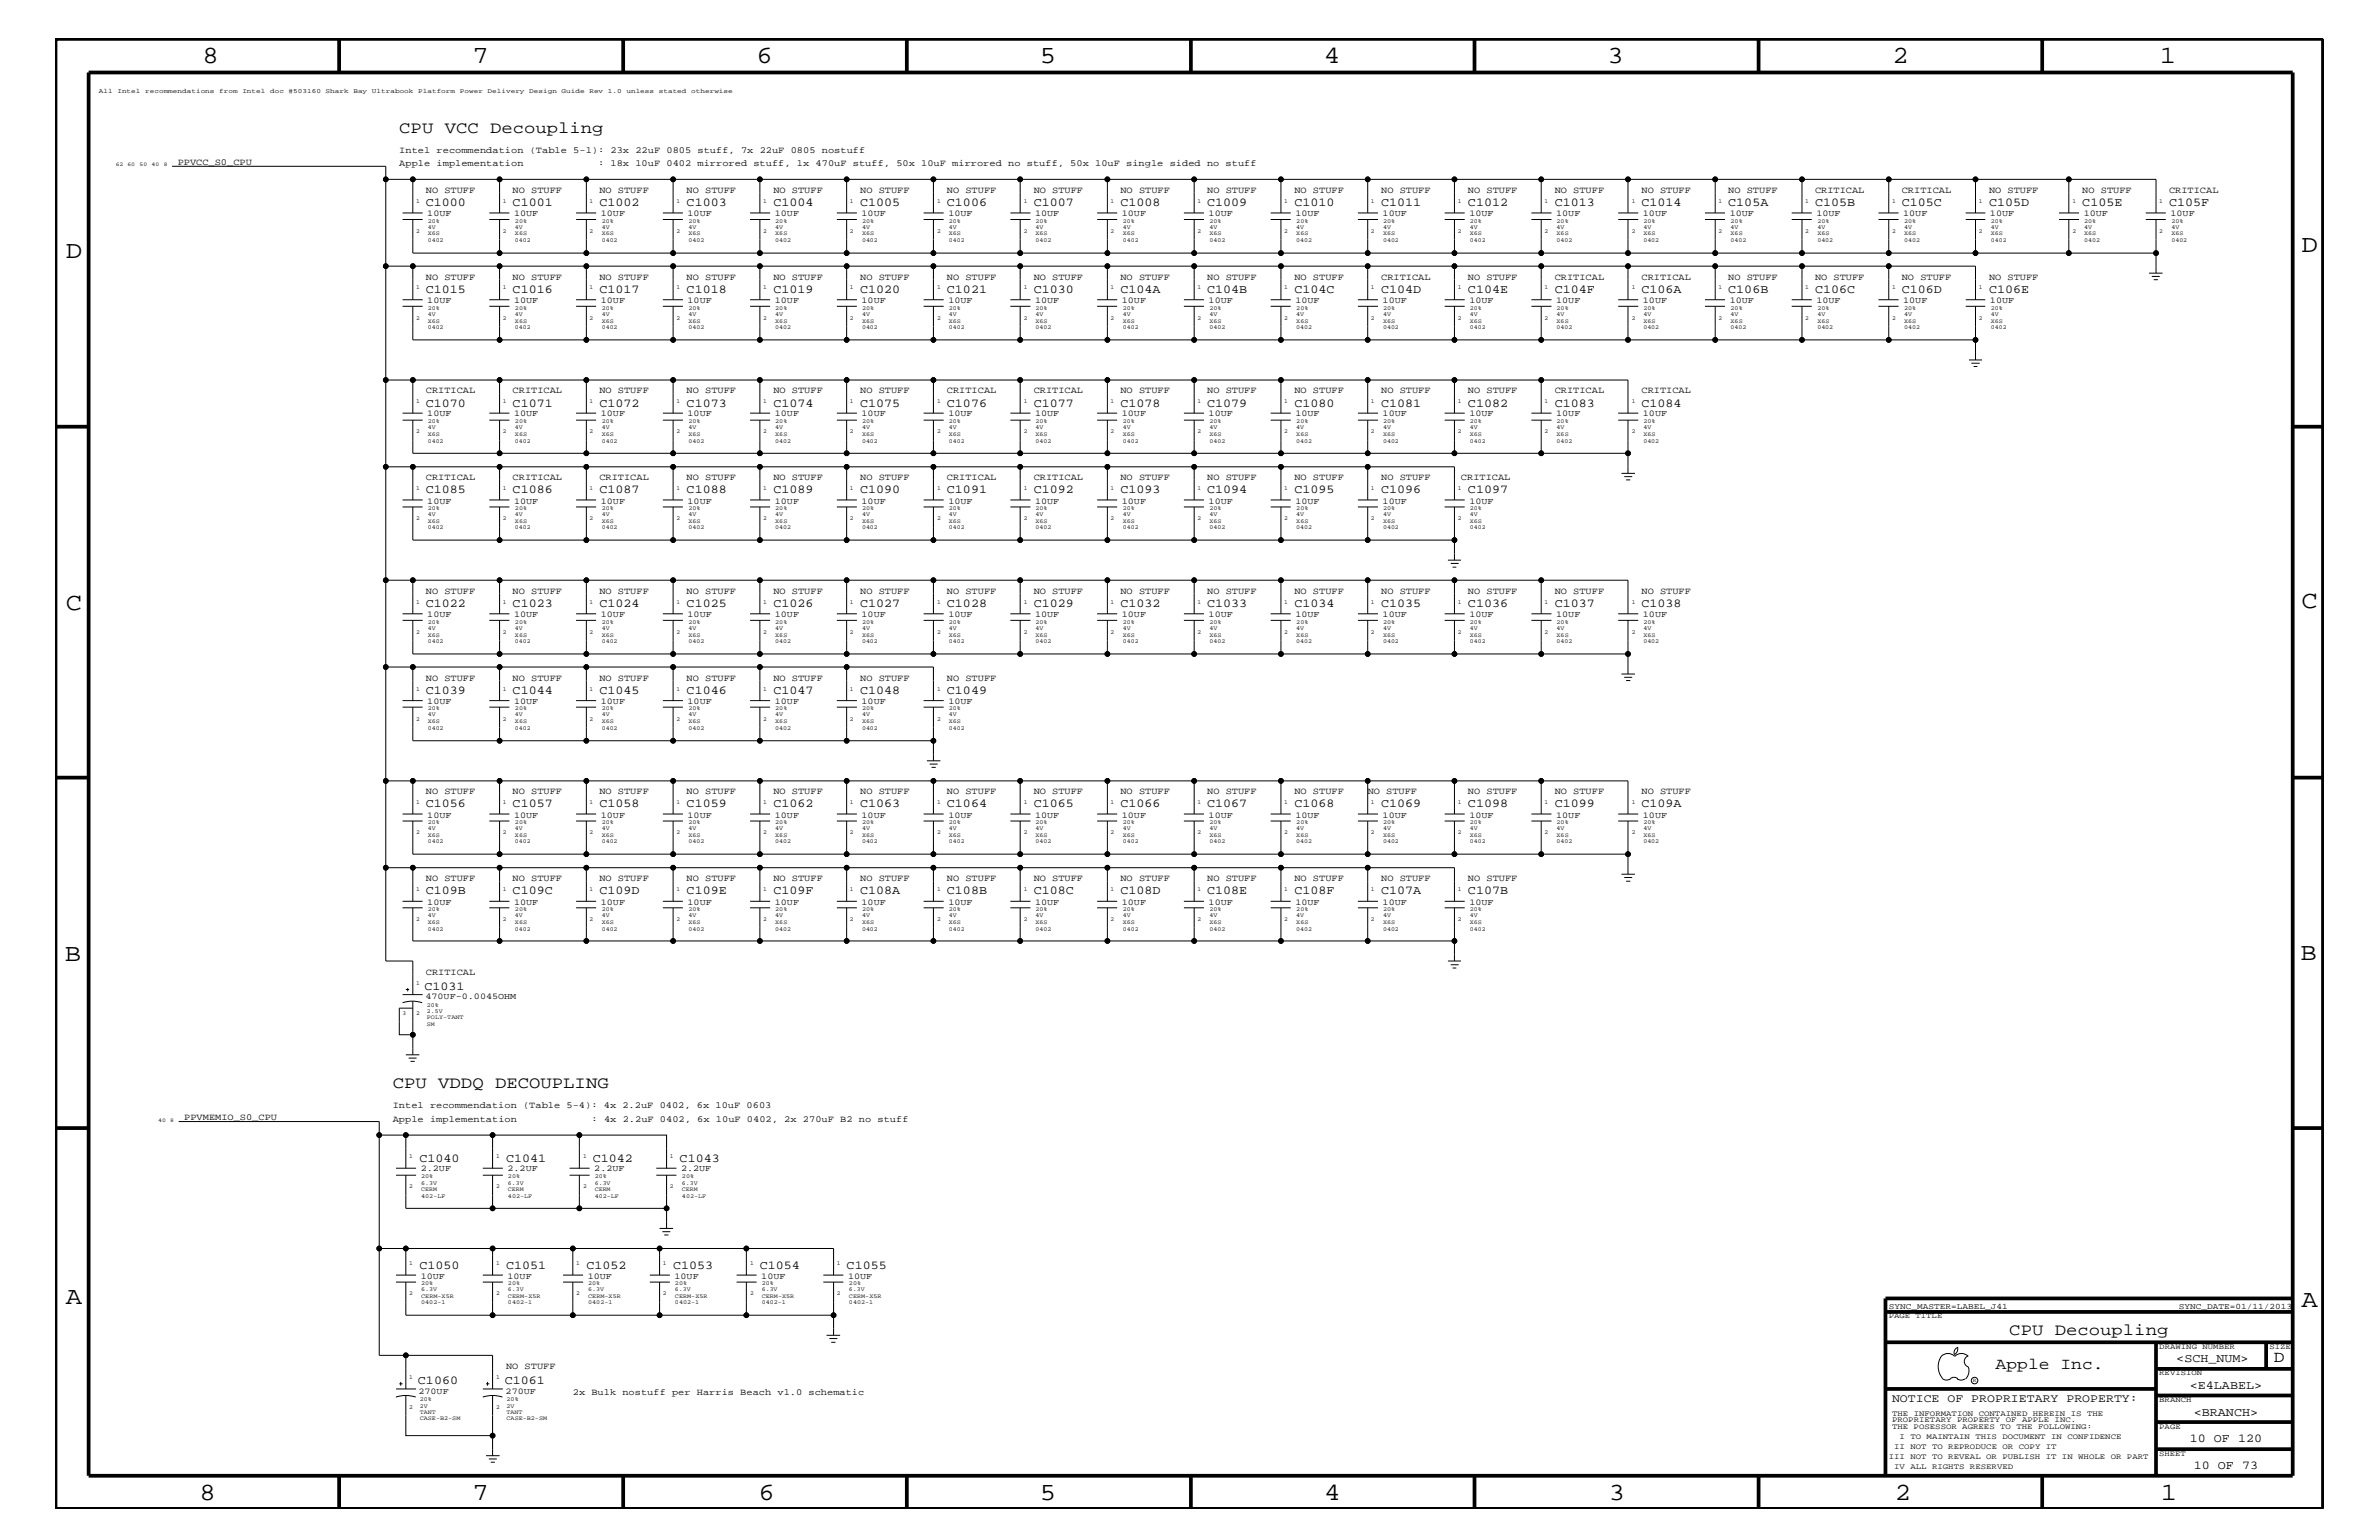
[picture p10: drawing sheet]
<svg xmlns="http://www.w3.org/2000/svg" width="432mm" height="279mm" viewBox="0 0 432 279" stroke-linecap="round" stroke-linejoin="round" font-family="sans-serif">
<defs><g id="words">
<g font-size="4.5">
<text x="36.7" y="11.5">8</text>
<text x="85.8" y="11.5">7</text>
<text x="137.3" y="11.5">6</text>
<text x="188.7" y="11.5">5</text>
<text x="240.3" y="11.5">4</text>
<text x="291.8" y="11.5">3</text>
<text x="343.5" y="11.5">2</text>
<text x="392" y="11.5">1</text>
<text x="11.9" y="46.8">D</text>
<text x="417.7" y="45.7">D</text>
<text x="11.9" y="110.6">C</text>
<text x="417.7" y="110.3">C</text>
<text x="11.8" y="174.3">B</text>
<text x="417.6" y="174.2">B</text>
<text x="11.9" y="236.7">A</text>
<text x="417.7" y="237.1">A</text>
<text x="36.2" y="272.1">8</text>
<text x="85.8" y="272.1">7</text>
<text x="137.7" y="272.1">6</text>
<text x="188.7" y="272.1">5</text>
<text x="240.4" y="272.1">4</text>
<text x="292" y="272.1">3</text>
<text x="343.9" y="272.1">2</text>
<text x="392.2" y="272.1">1</text>
</g>
<g font-size="3">
<text x="72.5" y="24.1">CPU VCC Decoupling</text>
<text x="71.3" y="197.4">CPU VDDQ DECOUPLING</text>
<text x="364.7" y="242.3">CPU Decoupling</text>
<text x="362.2" y="248.4">Apple Inc.</text>
<text x="412.7" y="247.1">D</text>
</g>
<g font-size="2.2">
<text x="77.3" y="37.4">C1000</text>
<text x="93" y="37.4">C1001</text>
<text x="108.8" y="37.4">C1002</text>
<text x="124.6" y="37.4">C1003</text>
<text x="140.4" y="37.4">C1004</text>
<text x="156.1" y="37.4">C1005</text>
<text x="171.9" y="37.4">C1006</text>
<text x="187.6" y="37.4">C1007</text>
<text x="203.4" y="37.4">C1008</text>
<text x="219.1" y="37.4">C1009</text>
<text x="234.9" y="37.4">C1010</text>
<text x="250.7" y="37.4">C1011</text>
<text x="266.4" y="37.4">C1012</text>
<text x="282.2" y="37.4">C1013</text>
<text x="297.9" y="37.4">C1014</text>
<text x="313.7" y="37.4">C105A</text>
<text x="329.4" y="37.4">C105B</text>
<text x="345.2" y="37.4">C105C</text>
<text x="361" y="37.4">C105D</text>
<text x="378" y="37.4">C105E</text>
<text x="393.7" y="37.4">C105F</text>
<text x="77.3" y="53.2">C1015</text>
<text x="93" y="53.2">C1016</text>
<text x="108.8" y="53.2">C1017</text>
<text x="124.6" y="53.2">C1018</text>
<text x="140.4" y="53.2">C1019</text>
<text x="156.1" y="53.2">C1020</text>
<text x="171.9" y="53.2">C1021</text>
<text x="187.6" y="53.2">C1030</text>
<text x="203.4" y="53.2">C104A</text>
<text x="219.1" y="53.2">C104B</text>
<text x="234.9" y="53.2">C104C</text>
<text x="250.7" y="53.2">C104D</text>
<text x="266.4" y="53.2">C104E</text>
<text x="282.2" y="53.2">C104F</text>
<text x="297.9" y="53.2">C106A</text>
<text x="313.7" y="53.2">C106B</text>
<text x="329.4" y="53.2">C106C</text>
<text x="345.2" y="53.2">C106D</text>
<text x="361" y="53.2">C106E</text>
<text x="77.3" y="73.8">C1070</text>
<text x="93" y="73.8">C1071</text>
<text x="108.8" y="73.8">C1072</text>
<text x="124.6" y="73.8">C1073</text>
<text x="140.4" y="73.8">C1074</text>
<text x="156.1" y="73.8">C1075</text>
<text x="171.9" y="73.8">C1076</text>
<text x="187.6" y="73.8">C1077</text>
<text x="203.4" y="73.8">C1078</text>
<text x="219.1" y="73.8">C1079</text>
<text x="234.9" y="73.8">C1080</text>
<text x="250.7" y="73.8">C1081</text>
<text x="266.4" y="73.8">C1082</text>
<text x="282.2" y="73.8">C1083</text>
<text x="297.9" y="73.8">C1084</text>
<text x="77.3" y="89.5">C1085</text>
<text x="93" y="89.5">C1086</text>
<text x="108.8" y="89.5">C1087</text>
<text x="124.6" y="89.5">C1088</text>
<text x="140.4" y="89.5">C1089</text>
<text x="156.1" y="89.5">C1090</text>
<text x="171.9" y="89.5">C1091</text>
<text x="187.6" y="89.5">C1092</text>
<text x="203.4" y="89.5">C1093</text>
<text x="219.1" y="89.5">C1094</text>
<text x="234.9" y="89.5">C1095</text>
<text x="250.7" y="89.5">C1096</text>
<text x="266.4" y="89.5">C1097</text>
<text x="77.3" y="110.2">C1022</text>
<text x="93" y="110.2">C1023</text>
<text x="108.8" y="110.2">C1024</text>
<text x="124.6" y="110.2">C1025</text>
<text x="140.4" y="110.2">C1026</text>
<text x="156.1" y="110.2">C1027</text>
<text x="171.9" y="110.2">C1028</text>
<text x="187.6" y="110.2">C1029</text>
<text x="203.4" y="110.2">C1032</text>
<text x="219.1" y="110.2">C1033</text>
<text x="234.9" y="110.2">C1034</text>
<text x="250.7" y="110.2">C1035</text>
<text x="266.4" y="110.2">C1036</text>
<text x="282.2" y="110.2">C1037</text>
<text x="297.9" y="110.2">C1038</text>
<text x="77.3" y="125.9">C1039</text>
<text x="93" y="125.9">C1044</text>
<text x="108.8" y="125.9">C1045</text>
<text x="124.6" y="125.9">C1046</text>
<text x="140.4" y="125.9">C1047</text>
<text x="156.1" y="125.9">C1048</text>
<text x="171.9" y="125.9">C1049</text>
<text x="77.3" y="146.5">C1056</text>
<text x="93" y="146.5">C1057</text>
<text x="108.8" y="146.5">C1058</text>
<text x="124.6" y="146.5">C1059</text>
<text x="140.4" y="146.5">C1062</text>
<text x="156.1" y="146.5">C1063</text>
<text x="171.9" y="146.5">C1064</text>
<text x="187.6" y="146.5">C1065</text>
<text x="203.4" y="146.5">C1066</text>
<text x="219.1" y="146.5">C1067</text>
<text x="234.9" y="146.5">C1068</text>
<text x="250.7" y="146.5">C1069</text>
<text x="266.4" y="146.5">C1098</text>
<text x="282.2" y="146.5">C1099</text>
<text x="297.9" y="146.5">C109A</text>
<text x="77.3" y="162.2">C109B</text>
<text x="93" y="162.2">C109C</text>
<text x="108.8" y="162.2">C109D</text>
<text x="124.6" y="162.2">C109E</text>
<text x="140.4" y="162.2">C109F</text>
<text x="156.1" y="162.2">C108A</text>
<text x="171.9" y="162.2">C108B</text>
<text x="187.6" y="162.2">C108C</text>
<text x="203.4" y="162.2">C108D</text>
<text x="219.1" y="162.2">C108E</text>
<text x="234.9" y="162.2">C108F</text>
<text x="250.7" y="162.2">C107A</text>
<text x="266.4" y="162.2">C107B</text>
<text x="77" y="179.6">C1031</text>
<text x="76.1" y="210.8">C1040</text>
<text x="91.9" y="210.8">C1041</text>
<text x="107.6" y="210.8">C1042</text>
<text x="123.4" y="210.8">C1043</text>
<text x="76.1" y="230.2">C1050</text>
<text x="91.9" y="230.2">C1051</text>
<text x="106.4" y="230.2">C1052</text>
<text x="122.2" y="230.2">C1053</text>
<text x="137.9" y="230.2">C1054</text>
<text x="153.7" y="230.2">C1055</text>
<text x="75.9" y="251.1">C1060</text>
<text x="91.6" y="251.1">C1061</text>
<text x="395" y="247.1">&lt;SCH_NUM&gt;</text>
<text x="397.5" y="252">&lt;E4LABEL&gt;</text>
<text x="398.2" y="256.8">&lt;BRANCH&gt;</text>
<text x="397.5" y="261.6">10 OF 120</text>
<text x="398.2" y="266.6">10 OF 73</text>
</g>
<text font-size="2.1" x="343.4" y="254.4">NOTICE OF PROPRIETARY PROPERTY:</text>
<g font-size="1.7">
<text x="32.3" y="29.9">PPVCC_S0_CPU</text>
<text x="72.5" y="27.7">Intel recommendation (Table 5-1): 23x 22uF 0805 stuff, 7x 22uF 0805 nostuff</text>
<text x="72.5" y="30.2">Apple implementation</text>
<text x="77.3" y="35">NO STUFF</text>
<text x="93" y="35">NO STUFF</text>
<text x="108.6" y="30.2">: 18x 10uF 0402 mirrored stuff, 1x 470uF stuff, 50x 10uF mirrored no stuff, 50x 10uF single sided no stuff</text>
<text x="108.8" y="35">NO STUFF</text>
<text x="124.6" y="35">NO STUFF</text>
<text x="140.4" y="35">NO STUFF</text>
<text x="156.1" y="35">NO STUFF</text>
<text x="171.9" y="35">NO STUFF</text>
<text x="187.6" y="35">NO STUFF</text>
<text x="203.4" y="35">NO STUFF</text>
<text x="219.1" y="35">NO STUFF</text>
<text x="234.9" y="35">NO STUFF</text>
<text x="250.7" y="35">NO STUFF</text>
<text x="266.4" y="35">NO STUFF</text>
<text x="282.2" y="35">NO STUFF</text>
<text x="297.9" y="35">NO STUFF</text>
<text x="313.7" y="35">NO STUFF</text>
<text x="329.4" y="35">CRITICAL</text>
<text x="345.2" y="35">CRITICAL</text>
<text x="361" y="35">NO STUFF</text>
<text x="378" y="35">NO STUFF</text>
<text x="393.7" y="35">CRITICAL</text>
<text x="77.3" y="50.7">NO STUFF</text>
<text x="93" y="50.7">NO STUFF</text>
<text x="108.8" y="50.7">NO STUFF</text>
<text x="124.6" y="50.7">NO STUFF</text>
<text x="140.4" y="50.7">NO STUFF</text>
<text x="156.1" y="50.7">NO STUFF</text>
<text x="171.9" y="50.7">NO STUFF</text>
<text x="187.6" y="50.7">NO STUFF</text>
<text x="203.4" y="50.7">NO STUFF</text>
<text x="219.1" y="50.7">NO STUFF</text>
<text x="234.9" y="50.7">NO STUFF</text>
<text x="250.7" y="50.7">CRITICAL</text>
<text x="266.4" y="50.7">NO STUFF</text>
<text x="282.2" y="50.7">CRITICAL</text>
<text x="297.9" y="50.7">CRITICAL</text>
<text x="313.7" y="50.7">NO STUFF</text>
<text x="329.4" y="50.7">NO STUFF</text>
<text x="345.2" y="50.7">NO STUFF</text>
<text x="361" y="50.7">NO STUFF</text>
<text x="77.3" y="71.3">CRITICAL</text>
<text x="93" y="71.3">CRITICAL</text>
<text x="108.8" y="71.3">NO STUFF</text>
<text x="124.6" y="71.3">NO STUFF</text>
<text x="140.4" y="71.3">NO STUFF</text>
<text x="156.1" y="71.3">NO STUFF</text>
<text x="171.9" y="71.3">CRITICAL</text>
<text x="187.6" y="71.3">CRITICAL</text>
<text x="203.4" y="71.3">NO STUFF</text>
<text x="219.1" y="71.3">NO STUFF</text>
<text x="234.9" y="71.3">NO STUFF</text>
<text x="250.7" y="71.3">NO STUFF</text>
<text x="266.4" y="71.3">NO STUFF</text>
<text x="282.2" y="71.3">CRITICAL</text>
<text x="297.9" y="71.3">CRITICAL</text>
<text x="77.3" y="87.1">CRITICAL</text>
<text x="93" y="87.1">CRITICAL</text>
<text x="108.8" y="87.1">CRITICAL</text>
<text x="124.6" y="87.1">NO STUFF</text>
<text x="140.4" y="87.1">NO STUFF</text>
<text x="156.1" y="87.1">NO STUFF</text>
<text x="171.9" y="87.1">CRITICAL</text>
<text x="187.6" y="87.1">CRITICAL</text>
<text x="203.4" y="87.1">NO STUFF</text>
<text x="219.1" y="87.1">NO STUFF</text>
<text x="234.9" y="87.1">NO STUFF</text>
<text x="250.7" y="87.1">NO STUFF</text>
<text x="265.2" y="87.1">CRITICAL</text>
<text x="77.3" y="107.7">NO STUFF</text>
<text x="93" y="107.7">NO STUFF</text>
<text x="108.8" y="107.7">NO STUFF</text>
<text x="124.6" y="107.7">NO STUFF</text>
<text x="140.4" y="107.7">NO STUFF</text>
<text x="156.1" y="107.7">NO STUFF</text>
<text x="171.9" y="107.7">NO STUFF</text>
<text x="187.6" y="107.7">NO STUFF</text>
<text x="203.4" y="107.7">NO STUFF</text>
<text x="219.1" y="107.7">NO STUFF</text>
<text x="234.9" y="107.7">NO STUFF</text>
<text x="250.7" y="107.7">NO STUFF</text>
<text x="266.4" y="107.7">NO STUFF</text>
<text x="282.2" y="107.7">NO STUFF</text>
<text x="297.9" y="107.7">NO STUFF</text>
<text x="77.3" y="123.5">NO STUFF</text>
<text x="93" y="123.5">NO STUFF</text>
<text x="108.8" y="123.5">NO STUFF</text>
<text x="124.6" y="123.5">NO STUFF</text>
<text x="140.4" y="123.5">NO STUFF</text>
<text x="156.1" y="123.5">NO STUFF</text>
<text x="171.9" y="123.5">NO STUFF</text>
<text x="77.3" y="144">NO STUFF</text>
<text x="93" y="144">NO STUFF</text>
<text x="108.8" y="144">NO STUFF</text>
<text x="124.6" y="144">NO STUFF</text>
<text x="140.4" y="144">NO STUFF</text>
<text x="156.1" y="144">NO STUFF</text>
<text x="171.9" y="144">NO STUFF</text>
<text x="187.6" y="144">NO STUFF</text>
<text x="203.4" y="144">NO STUFF</text>
<text x="219.1" y="144">NO STUFF</text>
<text x="234.9" y="144">NO STUFF</text>
<text x="248.2" y="144">NO STUFF</text>
<text x="266.4" y="144">NO STUFF</text>
<text x="282.2" y="144">NO STUFF</text>
<text x="297.9" y="144">NO STUFF</text>
<text x="77.3" y="159.9">NO STUFF</text>
<text x="93" y="159.9">NO STUFF</text>
<text x="108.8" y="159.9">NO STUFF</text>
<text x="124.6" y="159.9">NO STUFF</text>
<text x="140.4" y="159.9">NO STUFF</text>
<text x="156.1" y="159.9">NO STUFF</text>
<text x="171.9" y="159.9">NO STUFF</text>
<text x="187.6" y="159.9">NO STUFF</text>
<text x="203.4" y="159.9">NO STUFF</text>
<text x="219.1" y="159.9">NO STUFF</text>
<text x="234.9" y="159.9">NO STUFF</text>
<text x="250.7" y="159.9">NO STUFF</text>
<text x="266.4" y="159.9">NO STUFF</text>
<text x="77.3" y="176.8">CRITICAL</text>
<text x="33.4" y="203.2">PPVMEMIO_S0_CPU</text>
<text x="71.3" y="201">Intel recommendation (Table 5-4): 4x 2.2uF 0402, 6x 10uF 0603</text>
<text x="71.3" y="203.5">Apple implementation</text>
<text x="107.4" y="203.5">: 4x 2.2uF 0402, 6x 10uF 0402, 2x 270uF B2 no stuff</text>
<text x="91.9" y="248.4">NO STUFF</text>
<text x="104" y="253.2">2x Bulk nostuff per Harris Beach v1.0 schematic</text>
</g>
<g font-size="1.6">
<text x="77.6" y="39.2">10UF</text>
<text x="93.3" y="39.2">10UF</text>
<text x="109.1" y="39.2">10UF</text>
<text x="124.8" y="39.2">10UF</text>
<text x="140.6" y="39.2">10UF</text>
<text x="156.4" y="39.2">10UF</text>
<text x="172.1" y="39.2">10UF</text>
<text x="187.9" y="39.2">10UF</text>
<text x="203.6" y="39.2">10UF</text>
<text x="219.4" y="39.2">10UF</text>
<text x="235.1" y="39.2">10UF</text>
<text x="251" y="39.2">10UF</text>
<text x="266.7" y="39.2">10UF</text>
<text x="282.4" y="39.2">10UF</text>
<text x="298.2" y="39.2">10UF</text>
<text x="313.9" y="39.2">10UF</text>
<text x="329.7" y="39.2">10UF</text>
<text x="345.4" y="39.2">10UF</text>
<text x="361.2" y="39.2">10UF</text>
<text x="378.2" y="39.2">10UF</text>
<text x="394" y="39.2">10UF</text>
<text x="77.6" y="55">10UF</text>
<text x="93.3" y="55">10UF</text>
<text x="109.1" y="55">10UF</text>
<text x="124.8" y="55">10UF</text>
<text x="140.6" y="55">10UF</text>
<text x="156.4" y="55">10UF</text>
<text x="172.1" y="55">10UF</text>
<text x="187.9" y="55">10UF</text>
<text x="203.6" y="55">10UF</text>
<text x="219.4" y="55">10UF</text>
<text x="235.1" y="55">10UF</text>
<text x="251" y="55">10UF</text>
<text x="266.7" y="55">10UF</text>
<text x="282.4" y="55">10UF</text>
<text x="298.2" y="55">10UF</text>
<text x="313.9" y="55">10UF</text>
<text x="329.7" y="55">10UF</text>
<text x="345.4" y="55">10UF</text>
<text x="361.2" y="55">10UF</text>
<text x="77.6" y="75.6">10UF</text>
<text x="93.3" y="75.6">10UF</text>
<text x="109.1" y="75.6">10UF</text>
<text x="124.8" y="75.6">10UF</text>
<text x="140.6" y="75.6">10UF</text>
<text x="156.4" y="75.6">10UF</text>
<text x="172.1" y="75.6">10UF</text>
<text x="187.9" y="75.6">10UF</text>
<text x="203.6" y="75.6">10UF</text>
<text x="219.4" y="75.6">10UF</text>
<text x="235.1" y="75.6">10UF</text>
<text x="251" y="75.6">10UF</text>
<text x="266.7" y="75.6">10UF</text>
<text x="282.4" y="75.6">10UF</text>
<text x="298.2" y="75.6">10UF</text>
<text x="77.6" y="91.4">10UF</text>
<text x="93.3" y="91.4">10UF</text>
<text x="109.1" y="91.4">10UF</text>
<text x="124.8" y="91.4">10UF</text>
<text x="140.6" y="91.4">10UF</text>
<text x="156.4" y="91.4">10UF</text>
<text x="172.1" y="91.4">10UF</text>
<text x="187.9" y="91.4">10UF</text>
<text x="203.6" y="91.4">10UF</text>
<text x="219.4" y="91.4">10UF</text>
<text x="235.1" y="91.4">10UF</text>
<text x="251" y="91.4">10UF</text>
<text x="266.7" y="91.4">10UF</text>
<text x="77.6" y="112">10UF</text>
<text x="93.3" y="112">10UF</text>
<text x="109.1" y="112">10UF</text>
<text x="124.8" y="112">10UF</text>
<text x="140.6" y="112">10UF</text>
<text x="156.4" y="112">10UF</text>
<text x="172.1" y="112">10UF</text>
<text x="187.9" y="112">10UF</text>
<text x="203.6" y="112">10UF</text>
<text x="219.4" y="112">10UF</text>
<text x="235.1" y="112">10UF</text>
<text x="251" y="112">10UF</text>
<text x="266.7" y="112">10UF</text>
<text x="282.4" y="112">10UF</text>
<text x="298.2" y="112">10UF</text>
<text x="77.6" y="127.7">10UF</text>
<text x="93.3" y="127.7">10UF</text>
<text x="109.1" y="127.7">10UF</text>
<text x="124.8" y="127.7">10UF</text>
<text x="140.6" y="127.7">10UF</text>
<text x="156.4" y="127.7">10UF</text>
<text x="172.1" y="127.7">10UF</text>
<text x="77.6" y="148.4">10UF</text>
<text x="93.3" y="148.4">10UF</text>
<text x="109.1" y="148.4">10UF</text>
<text x="124.8" y="148.4">10UF</text>
<text x="140.6" y="148.4">10UF</text>
<text x="156.4" y="148.4">10UF</text>
<text x="172.1" y="148.4">10UF</text>
<text x="187.9" y="148.4">10UF</text>
<text x="203.6" y="148.4">10UF</text>
<text x="219.4" y="148.4">10UF</text>
<text x="235.1" y="148.4">10UF</text>
<text x="251" y="148.4">10UF</text>
<text x="266.7" y="148.4">10UF</text>
<text x="282.4" y="148.4">10UF</text>
<text x="298.2" y="148.4">10UF</text>
<text x="77.6" y="164.1">10UF</text>
<text x="93.3" y="164.1">10UF</text>
<text x="109.1" y="164.1">10UF</text>
<text x="124.8" y="164.1">10UF</text>
<text x="140.6" y="164.1">10UF</text>
<text x="156.4" y="164.1">10UF</text>
<text x="172.1" y="164.1">10UF</text>
<text x="187.9" y="164.1">10UF</text>
<text x="203.6" y="164.1">10UF</text>
<text x="219.4" y="164.1">10UF</text>
<text x="235.1" y="164.1">10UF</text>
<text x="251" y="164.1">10UF</text>
<text x="266.7" y="164.1">10UF</text>
<text x="77.2" y="181.3">470UF-0.0045OHM</text>
<text x="76.4" y="212.5">2.2UF</text>
<text x="92.1" y="212.5">2.2UF</text>
<text x="107.9" y="212.5">2.2UF</text>
<text x="123.6" y="212.5">2.2UF</text>
<text x="76.4" y="232">10UF</text>
<text x="92.1" y="232">10UF</text>
<text x="106.7" y="232">10UF</text>
<text x="122.4" y="232">10UF</text>
<text x="138.2" y="232">10UF</text>
<text x="153.9" y="232">10UF</text>
<text x="75.9" y="252.8">270UF</text>
<text x="91.8" y="252.8">270UF</text>
</g>
<g font-size="1.5">
<text x="342.8" y="237.4">SYNC_MASTER=LABEL_J41</text>
<text x="395.5" y="237.4">SYNC_DATE=01/11/2013</text>
</g>
<g font-size="1.4">
<text x="342.8" y="239.2">PAGE TITLE</text>
<text x="391.9" y="244.7">DRAWING NUMBER</text>
<text x="411.9" y="244.7">SIZE</text>
<text x="391.9" y="249.5">REVISION</text>
<text x="343.4" y="256.8">THE INFORMATION CONTAINED HEREIN IS THE</text>
<text x="391.9" y="254.4">BRANCH</text>
<text x="343.4" y="258">PROPRIETARY PROPERTY OF APPLE INC.</text>
<text x="343.4" y="259.3">THE POSESSOR AGREES TO THE FOLLOWING:</text>
<text x="343.8" y="262.9">II NOT TO REPRODUCE OR COPY IT</text>
<text x="344.8" y="261.1">I TO MAINTAIN THIS DOCUMENT IN CONFIDENCE</text>
<text x="391.9" y="259.3">PAGE</text>
<text x="342.8" y="264.7">III NOT TO REVEAL OR PUBLISH IT IN WHOLE OR PART</text>
<text x="343.8" y="266.6">IV ALL RIGHTS RESERVED</text>
<text x="391.9" y="264.1">SHEET</text>
</g>
<g font-size="1.2">
<text x="17.9" y="16.8">All</text>
<text x="21.3" y="16.8">Intel</text>
<text x="26.3" y="16.8">recommendations</text>
<text x="39.8" y="16.8">from</text>
<text x="44" y="16.8">Intel</text>
<text x="49" y="16.8">doc</text>
<text x="52.4" y="16.8">#503160</text>
<text x="59.1" y="16.8">Shark</text>
<text x="64.1" y="16.8">Bay</text>
<text x="67.5" y="16.8">Ultrabook</text>
<text x="75.9" y="16.8">Platform</text>
<text x="83.5" y="16.8">Power</text>
<text x="88.5" y="16.8">Delivery</text>
<text x="96.1" y="16.8">Design</text>
<text x="101.9" y="16.8">Guide</text>
<text x="107" y="16.8">Rev</text>
<text x="110.3" y="16.8">1.0</text>
<text x="113.7" y="16.8">unless</text>
<text x="119.6" y="16.8">stated</text>
<text x="125.5" y="16.8">otherwise</text>
</g>
<g font-size="1.1">
<text x="75.5" y="36.8">1</text>
<text x="77.6" y="41.5">4V</text>
<text x="77.6" y="40.4">20%</text>
<text x="91.3" y="36.8">1</text>
<text x="93.5" y="40.4">20%</text>
<text x="93.5" y="41.5">4V</text>
<text x="107" y="36.8">1</text>
<text x="109.2" y="41.5">4V</text>
<text x="109.2" y="40.4">20%</text>
<text x="122.8" y="36.8">1</text>
<text x="125" y="41.5">4V</text>
<text x="125" y="40.4">20%</text>
<text x="138.5" y="36.8">1</text>
<text x="140.7" y="41.5">4V</text>
<text x="140.7" y="40.4">20%</text>
<text x="154.3" y="36.8">1</text>
<text x="156.5" y="41.5">4V</text>
<text x="156.5" y="40.4">20%</text>
<text x="170.1" y="36.8">1</text>
<text x="172.2" y="41.5">4V</text>
<text x="172.2" y="40.4">20%</text>
<text x="185.8" y="36.8">1</text>
<text x="188" y="41.5">4V</text>
<text x="188" y="40.4">20%</text>
<text x="201.6" y="36.8">1</text>
<text x="203.8" y="41.5">4V</text>
<text x="203.8" y="40.4">20%</text>
<text x="217.3" y="36.8">1</text>
<text x="219.5" y="40.4">20%</text>
<text x="219.5" y="41.5">4V</text>
<text x="233.1" y="36.8">1</text>
<text x="235.3" y="41.5">4V</text>
<text x="235.3" y="40.4">20%</text>
<text x="248.8" y="36.8">1</text>
<text x="251" y="41.5">4V</text>
<text x="251" y="40.4">20%</text>
<text x="264.6" y="36.8">1</text>
<text x="266.8" y="41.5">4V</text>
<text x="266.8" y="40.4">20%</text>
<text x="280.3" y="36.8">1</text>
<text x="282.5" y="41.5">4V</text>
<text x="282.5" y="40.4">20%</text>
<text x="296.2" y="36.8">1</text>
<text x="298.3" y="41.5">4V</text>
<text x="298.3" y="40.4">20%</text>
<text x="311.9" y="36.8">1</text>
<text x="314.1" y="40.4">20%</text>
<text x="314.1" y="41.5">4V</text>
<text x="327.7" y="36.8">1</text>
<text x="329.9" y="40.4">20%</text>
<text x="329.9" y="41.5">4V</text>
<text x="343.4" y="36.8">1</text>
<text x="345.6" y="40.4">20%</text>
<text x="345.6" y="41.5">4V</text>
<text x="359.2" y="36.8">1</text>
<text x="361.4" y="40.4">20%</text>
<text x="361.4" y="41.5">4V</text>
<text x="376.2" y="36.8">1</text>
<text x="378.3" y="41.5">4V</text>
<text x="378.3" y="40.4">20%</text>
<text x="391.9" y="36.8">1</text>
<text x="394.1" y="41.5">4V</text>
<text x="394.1" y="40.4">20%</text>
<text x="75.5" y="42.3">2</text>
<text x="77.6" y="42.7">X6S</text>
<text x="77.6" y="44">0402</text>
<text x="91.3" y="42.3">2</text>
<text x="93.5" y="42.7">X6S</text>
<text x="93.5" y="44">0402</text>
<text x="107" y="42.3">2</text>
<text x="109.2" y="42.7">X6S</text>
<text x="109.2" y="44">0402</text>
<text x="122.8" y="42.3">2</text>
<text x="125" y="44">0402</text>
<text x="125" y="42.7">X6S</text>
<text x="138.5" y="42.3">2</text>
<text x="140.7" y="44">0402</text>
<text x="140.7" y="42.7">X6S</text>
<text x="154.3" y="42.3">2</text>
<text x="156.5" y="44">0402</text>
<text x="156.5" y="42.7">X6S</text>
<text x="170.1" y="42.3">2</text>
<text x="172.2" y="44">0402</text>
<text x="172.2" y="42.7">X6S</text>
<text x="185.8" y="42.3">2</text>
<text x="188" y="44">0402</text>
<text x="188" y="42.7">X6S</text>
<text x="201.6" y="42.3">2</text>
<text x="203.8" y="44">0402</text>
<text x="203.8" y="42.7">X6S</text>
<text x="217.3" y="42.3">2</text>
<text x="219.5" y="44">0402</text>
<text x="219.5" y="42.7">X6S</text>
<text x="233.1" y="42.3">2</text>
<text x="235.3" y="44">0402</text>
<text x="235.3" y="42.7">X6S</text>
<text x="248.8" y="42.3">2</text>
<text x="251" y="44">0402</text>
<text x="251" y="42.7">X6S</text>
<text x="264.6" y="42.3">2</text>
<text x="266.8" y="44">0402</text>
<text x="266.8" y="42.7">X6S</text>
<text x="280.3" y="42.3">2</text>
<text x="282.5" y="44">0402</text>
<text x="282.5" y="42.7">X6S</text>
<text x="296.2" y="42.3">2</text>
<text x="298.3" y="44">0402</text>
<text x="298.3" y="42.7">X6S</text>
<text x="311.9" y="42.3">2</text>
<text x="314.1" y="42.7">X6S</text>
<text x="314.1" y="44">0402</text>
<text x="327.7" y="42.3">2</text>
<text x="329.9" y="42.7">X6S</text>
<text x="329.9" y="44">0402</text>
<text x="343.4" y="42.3">2</text>
<text x="345.6" y="42.7">X6S</text>
<text x="345.6" y="44">0402</text>
<text x="359.2" y="42.3">2</text>
<text x="361.4" y="42.7">X6S</text>
<text x="361.4" y="44">0402</text>
<text x="376.2" y="42.3">2</text>
<text x="378.3" y="44">0402</text>
<text x="378.3" y="42.7">X6S</text>
<text x="391.9" y="42.3">2</text>
<text x="394.1" y="44">0402</text>
<text x="394.1" y="42.7">X6S</text>
<text x="75.5" y="52.5">1</text>
<text x="91.3" y="52.5">1</text>
<text x="107" y="52.5">1</text>
<text x="122.8" y="52.5">1</text>
<text x="138.5" y="52.5">1</text>
<text x="154.3" y="52.5">1</text>
<text x="170.1" y="52.5">1</text>
<text x="185.8" y="52.5">1</text>
<text x="201.6" y="52.5">1</text>
<text x="217.3" y="52.5">1</text>
<text x="233.1" y="52.5">1</text>
<text x="248.8" y="52.5">1</text>
<text x="264.6" y="52.5">1</text>
<text x="280.3" y="52.5">1</text>
<text x="296.2" y="52.5">1</text>
<text x="311.9" y="52.5">1</text>
<text x="327.7" y="52.5">1</text>
<text x="343.4" y="52.5">1</text>
<text x="359.2" y="52.5">1</text>
<text x="75.5" y="58">2</text>
<text x="77.6" y="57.3">4V</text>
<text x="77.6" y="58.5">X6S</text>
<text x="77.6" y="56.2">20%</text>
<text x="77.6" y="59.7">0402</text>
<text x="91.3" y="58">2</text>
<text x="93.5" y="57.3">4V</text>
<text x="93.5" y="56.2">20%</text>
<text x="93.5" y="59.7">0402</text>
<text x="93.5" y="58.5">X6S</text>
<text x="107" y="58">2</text>
<text x="109.2" y="56.2">20%</text>
<text x="109.2" y="58.5">X6S</text>
<text x="109.2" y="57.3">4V</text>
<text x="109.2" y="59.7">0402</text>
<text x="122.8" y="58">2</text>
<text x="125" y="57.3">4V</text>
<text x="125" y="56.2">20%</text>
<text x="125" y="59.7">0402</text>
<text x="125" y="58.5">X6S</text>
<text x="138.5" y="58">2</text>
<text x="140.7" y="56.2">20%</text>
<text x="140.7" y="57.3">4V</text>
<text x="140.7" y="58.5">X6S</text>
<text x="140.7" y="59.7">0402</text>
<text x="154.3" y="58">2</text>
<text x="156.5" y="56.2">20%</text>
<text x="156.5" y="58.5">X6S</text>
<text x="156.5" y="57.3">4V</text>
<text x="156.5" y="59.7">0402</text>
<text x="170.1" y="58">2</text>
<text x="172.2" y="59.7">0402</text>
<text x="172.2" y="57.3">4V</text>
<text x="172.2" y="58.5">X6S</text>
<text x="172.2" y="56.2">20%</text>
<text x="185.8" y="58">2</text>
<text x="188" y="59.7">0402</text>
<text x="188" y="57.3">4V</text>
<text x="188" y="58.5">X6S</text>
<text x="188" y="56.2">20%</text>
<text x="201.6" y="58">2</text>
<text x="203.8" y="59.7">0402</text>
<text x="203.8" y="57.3">4V</text>
<text x="203.8" y="58.5">X6S</text>
<text x="203.8" y="56.2">20%</text>
<text x="217.3" y="58">2</text>
<text x="219.5" y="59.7">0402</text>
<text x="219.5" y="57.3">4V</text>
<text x="219.5" y="58.5">X6S</text>
<text x="219.5" y="56.2">20%</text>
<text x="233.1" y="58">2</text>
<text x="235.3" y="59.7">0402</text>
<text x="235.3" y="57.3">4V</text>
<text x="235.3" y="58.5">X6S</text>
<text x="235.3" y="56.2">20%</text>
<text x="248.8" y="58">2</text>
<text x="251" y="56.2">20%</text>
<text x="251" y="58.5">X6S</text>
<text x="251" y="57.3">4V</text>
<text x="251" y="59.7">0402</text>
<text x="264.6" y="58">2</text>
<text x="266.8" y="56.2">20%</text>
<text x="266.8" y="58.5">X6S</text>
<text x="266.8" y="57.3">4V</text>
<text x="266.8" y="59.7">0402</text>
<text x="280.3" y="58">2</text>
<text x="282.5" y="56.2">20%</text>
<text x="282.5" y="58.5">X6S</text>
<text x="282.5" y="57.3">4V</text>
<text x="282.5" y="59.7">0402</text>
<text x="296.2" y="58">2</text>
<text x="298.3" y="56.2">20%</text>
<text x="298.3" y="58.5">X6S</text>
<text x="298.3" y="57.3">4V</text>
<text x="298.3" y="59.7">0402</text>
<text x="311.9" y="58">2</text>
<text x="314.1" y="56.2">20%</text>
<text x="314.1" y="58.5">X6S</text>
<text x="314.1" y="57.3">4V</text>
<text x="314.1" y="59.7">0402</text>
<text x="327.7" y="58">2</text>
<text x="329.9" y="56.2">20%</text>
<text x="329.9" y="58.5">X6S</text>
<text x="329.9" y="57.3">4V</text>
<text x="329.9" y="59.7">0402</text>
<text x="343.4" y="58">2</text>
<text x="345.6" y="59.7">0402</text>
<text x="345.6" y="57.3">4V</text>
<text x="345.6" y="58.5">X6S</text>
<text x="345.6" y="56.2">20%</text>
<text x="359.2" y="58">2</text>
<text x="361.4" y="59.7">0402</text>
<text x="361.4" y="57.3">4V</text>
<text x="361.4" y="58.5">X6S</text>
<text x="361.4" y="56.2">20%</text>
<text x="75.5" y="73.2">1</text>
<text x="77.6" y="76.8">20%</text>
<text x="77.6" y="77.9">4V</text>
<text x="91.3" y="73.2">1</text>
<text x="93.5" y="77.9">4V</text>
<text x="93.5" y="76.8">20%</text>
<text x="107" y="73.2">1</text>
<text x="109.2" y="77.9">4V</text>
<text x="109.2" y="76.8">20%</text>
<text x="122.8" y="73.2">1</text>
<text x="125" y="77.9">4V</text>
<text x="125" y="76.8">20%</text>
<text x="138.5" y="73.2">1</text>
<text x="140.7" y="76.8">20%</text>
<text x="140.7" y="77.9">4V</text>
<text x="154.3" y="73.2">1</text>
<text x="156.5" y="77.9">4V</text>
<text x="156.5" y="76.8">20%</text>
<text x="170.1" y="73.2">1</text>
<text x="172.2" y="77.9">4V</text>
<text x="172.2" y="76.8">20%</text>
<text x="185.8" y="73.2">1</text>
<text x="188" y="76.8">20%</text>
<text x="188" y="77.9">4V</text>
<text x="201.6" y="73.2">1</text>
<text x="203.8" y="76.8">20%</text>
<text x="203.8" y="77.9">4V</text>
<text x="217.3" y="73.2">1</text>
<text x="219.5" y="77.9">4V</text>
<text x="219.5" y="76.8">20%</text>
<text x="233.1" y="73.2">1</text>
<text x="235.3" y="77.9">4V</text>
<text x="235.3" y="76.8">20%</text>
<text x="248.8" y="73.2">1</text>
<text x="251" y="76.8">20%</text>
<text x="251" y="77.9">4V</text>
<text x="264.6" y="73.2">1</text>
<text x="266.8" y="77.9">4V</text>
<text x="266.8" y="76.8">20%</text>
<text x="280.3" y="73.2">1</text>
<text x="282.5" y="77.9">4V</text>
<text x="282.5" y="76.8">20%</text>
<text x="296.2" y="73.2">1</text>
<text x="298.3" y="77.9">4V</text>
<text x="298.3" y="76.8">20%</text>
<text x="75.5" y="78.6">2</text>
<text x="77.6" y="80.3">0402</text>
<text x="77.6" y="79.1">X6S</text>
<text x="91.3" y="78.6">2</text>
<text x="93.5" y="79.1">X6S</text>
<text x="93.5" y="80.3">0402</text>
<text x="107" y="78.6">2</text>
<text x="109.2" y="79.1">X6S</text>
<text x="109.2" y="80.3">0402</text>
<text x="122.8" y="78.6">2</text>
<text x="125" y="79.1">X6S</text>
<text x="125" y="80.3">0402</text>
<text x="138.5" y="78.6">2</text>
<text x="140.7" y="79.1">X6S</text>
<text x="140.7" y="80.3">0402</text>
<text x="154.3" y="78.6">2</text>
<text x="156.5" y="79.1">X6S</text>
<text x="156.5" y="80.3">0402</text>
<text x="170.1" y="78.6">2</text>
<text x="172.2" y="79.1">X6S</text>
<text x="172.2" y="80.3">0402</text>
<text x="185.8" y="78.6">2</text>
<text x="188" y="79.1">X6S</text>
<text x="188" y="80.3">0402</text>
<text x="201.6" y="78.6">2</text>
<text x="203.8" y="79.1">X6S</text>
<text x="203.8" y="80.3">0402</text>
<text x="217.3" y="78.6">2</text>
<text x="219.5" y="79.1">X6S</text>
<text x="219.5" y="80.3">0402</text>
<text x="233.1" y="78.6">2</text>
<text x="235.3" y="79.1">X6S</text>
<text x="235.3" y="80.3">0402</text>
<text x="248.8" y="78.6">2</text>
<text x="251" y="80.3">0402</text>
<text x="251" y="79.1">X6S</text>
<text x="264.6" y="78.6">2</text>
<text x="266.8" y="79.1">X6S</text>
<text x="266.8" y="80.3">0402</text>
<text x="280.3" y="78.6">2</text>
<text x="282.5" y="79.1">X6S</text>
<text x="282.5" y="80.3">0402</text>
<text x="296.2" y="78.6">2</text>
<text x="298.3" y="79.1">X6S</text>
<text x="298.3" y="80.3">0402</text>
<text x="75.5" y="88.9">1</text>
<text x="91.3" y="88.9">1</text>
<text x="107" y="88.9">1</text>
<text x="122.8" y="88.9">1</text>
<text x="138.5" y="88.9">1</text>
<text x="154.3" y="88.9">1</text>
<text x="170.1" y="88.9">1</text>
<text x="185.8" y="88.9">1</text>
<text x="201.6" y="88.9">1</text>
<text x="217.3" y="88.9">1</text>
<text x="233.1" y="88.9">1</text>
<text x="248.8" y="88.9">1</text>
<text x="264.6" y="88.9">1</text>
<text x="75.5" y="94.3">2</text>
<text x="77.6" y="92.6">20%</text>
<text x="77.6" y="94.9">X6S</text>
<text x="77.6" y="93.7">4V</text>
<text x="91.3" y="94.3">2</text>
<text x="93.5" y="92.6">20%</text>
<text x="93.5" y="93.7">4V</text>
<text x="93.5" y="94.9">X6S</text>
<text x="107" y="94.3">2</text>
<text x="109.2" y="92.6">20%</text>
<text x="109.2" y="94.9">X6S</text>
<text x="109.2" y="93.7">4V</text>
<text x="122.8" y="94.3">2</text>
<text x="125" y="92.6">20%</text>
<text x="125" y="94.9">X6S</text>
<text x="125" y="93.7">4V</text>
<text x="138.5" y="94.3">2</text>
<text x="140.7" y="92.6">20%</text>
<text x="140.7" y="94.9">X6S</text>
<text x="140.7" y="93.7">4V</text>
<text x="154.3" y="94.3">2</text>
<text x="156.5" y="92.6">20%</text>
<text x="156.5" y="94.9">X6S</text>
<text x="156.5" y="93.7">4V</text>
<text x="170.1" y="94.3">2</text>
<text x="172.2" y="93.7">4V</text>
<text x="172.2" y="92.6">20%</text>
<text x="172.2" y="94.9">X6S</text>
<text x="185.8" y="94.3">2</text>
<text x="188" y="92.6">20%</text>
<text x="188" y="94.9">X6S</text>
<text x="188" y="93.7">4V</text>
<text x="201.6" y="94.3">2</text>
<text x="203.8" y="92.6">20%</text>
<text x="203.8" y="94.9">X6S</text>
<text x="203.8" y="93.7">4V</text>
<text x="217.3" y="94.3">2</text>
<text x="219.5" y="92.6">20%</text>
<text x="219.5" y="94.9">X6S</text>
<text x="219.5" y="93.7">4V</text>
<text x="233.1" y="94.3">2</text>
<text x="235.3" y="92.6">20%</text>
<text x="235.3" y="94.9">X6S</text>
<text x="235.3" y="93.7">4V</text>
<text x="248.8" y="94.3">2</text>
<text x="251" y="93.7">4V</text>
<text x="251" y="94.9">X6S</text>
<text x="251" y="92.6">20%</text>
<text x="264.6" y="94.3">2</text>
<text x="266.8" y="92.6">20%</text>
<text x="266.8" y="94.9">X6S</text>
<text x="266.8" y="93.7">4V</text>
<text x="77.6" y="96">0402</text>
<text x="93.5" y="96">0402</text>
<text x="109.2" y="96">0402</text>
<text x="125" y="96">0402</text>
<text x="140.7" y="96">0402</text>
<text x="156.5" y="96">0402</text>
<text x="172.2" y="96">0402</text>
<text x="188" y="96">0402</text>
<text x="203.8" y="96">0402</text>
<text x="219.5" y="96">0402</text>
<text x="235.3" y="96">0402</text>
<text x="251" y="96">0402</text>
<text x="266.8" y="96">0402</text>
<text x="75.5" y="109.5">1</text>
<text x="77.6" y="113.1">20%</text>
<text x="91.3" y="109.5">1</text>
<text x="93.5" y="113.1">20%</text>
<text x="107" y="109.5">1</text>
<text x="109.2" y="113.1">20%</text>
<text x="122.8" y="109.5">1</text>
<text x="125" y="113.1">20%</text>
<text x="138.5" y="109.5">1</text>
<text x="140.7" y="113.1">20%</text>
<text x="154.3" y="109.5">1</text>
<text x="156.5" y="113.1">20%</text>
<text x="170.1" y="109.5">1</text>
<text x="172.2" y="113.1">20%</text>
<text x="185.8" y="109.5">1</text>
<text x="188" y="113.1">20%</text>
<text x="201.6" y="109.5">1</text>
<text x="203.8" y="113.1">20%</text>
<text x="217.3" y="109.5">1</text>
<text x="219.5" y="113.1">20%</text>
<text x="233.1" y="109.5">1</text>
<text x="235.3" y="113.1">20%</text>
<text x="248.8" y="109.5">1</text>
<text x="251" y="113.1">20%</text>
<text x="264.6" y="109.5">1</text>
<text x="266.8" y="113.1">20%</text>
<text x="280.3" y="109.5">1</text>
<text x="282.5" y="113.1">20%</text>
<text x="296.2" y="109.5">1</text>
<text x="298.3" y="113.1">20%</text>
<text x="75.5" y="115">2</text>
<text x="77.6" y="116.7">0402</text>
<text x="77.6" y="114.2">4V</text>
<text x="77.6" y="115.5">X6S</text>
<text x="91.3" y="115">2</text>
<text x="93.5" y="116.7">0402</text>
<text x="93.5" y="114.2">4V</text>
<text x="93.5" y="115.5">X6S</text>
<text x="107" y="115">2</text>
<text x="109.2" y="116.7">0402</text>
<text x="109.2" y="114.2">4V</text>
<text x="109.2" y="115.5">X6S</text>
<text x="122.8" y="115">2</text>
<text x="125" y="114.2">4V</text>
<text x="125" y="115.5">X6S</text>
<text x="125" y="116.7">0402</text>
<text x="138.5" y="115">2</text>
<text x="140.7" y="114.2">4V</text>
<text x="140.7" y="115.5">X6S</text>
<text x="140.7" y="116.7">0402</text>
<text x="154.3" y="115">2</text>
<text x="156.5" y="116.7">0402</text>
<text x="156.5" y="114.2">4V</text>
<text x="156.5" y="115.5">X6S</text>
<text x="170.1" y="115">2</text>
<text x="172.2" y="116.7">0402</text>
<text x="172.2" y="114.2">4V</text>
<text x="172.2" y="115.5">X6S</text>
<text x="185.8" y="115">2</text>
<text x="188" y="116.7">0402</text>
<text x="188" y="114.2">4V</text>
<text x="188" y="115.5">X6S</text>
<text x="201.6" y="115">2</text>
<text x="203.8" y="116.7">0402</text>
<text x="203.8" y="115.5">X6S</text>
<text x="203.8" y="114.2">4V</text>
<text x="217.3" y="115">2</text>
<text x="219.5" y="116.7">0402</text>
<text x="219.5" y="114.2">4V</text>
<text x="219.5" y="115.5">X6S</text>
<text x="233.1" y="115">2</text>
<text x="235.3" y="115.5">X6S</text>
<text x="235.3" y="116.7">0402</text>
<text x="235.3" y="114.2">4V</text>
<text x="248.8" y="115">2</text>
<text x="251" y="116.7">0402</text>
<text x="251" y="114.2">4V</text>
<text x="251" y="115.5">X6S</text>
<text x="264.6" y="115">2</text>
<text x="266.8" y="114.2">4V</text>
<text x="266.8" y="116.7">0402</text>
<text x="266.8" y="115.5">X6S</text>
<text x="280.3" y="115">2</text>
<text x="282.5" y="116.7">0402</text>
<text x="282.5" y="114.2">4V</text>
<text x="282.5" y="115.5">X6S</text>
<text x="296.2" y="115">2</text>
<text x="298.3" y="116.7">0402</text>
<text x="298.3" y="114.2">4V</text>
<text x="298.3" y="115.5">X6S</text>
<text x="75.5" y="125.3">1</text>
<text x="91.3" y="125.3">1</text>
<text x="107" y="125.3">1</text>
<text x="122.8" y="125.3">1</text>
<text x="138.5" y="125.3">1</text>
<text x="154.3" y="125.3">1</text>
<text x="170.1" y="125.3">1</text>
<text x="75.5" y="130.8">2</text>
<text x="77.6" y="131.3">X6S</text>
<text x="77.6" y="130">4V</text>
<text x="77.6" y="128.9">20%</text>
<text x="91.3" y="130.8">2</text>
<text x="93.5" y="128.9">20%</text>
<text x="93.5" y="131.3">X6S</text>
<text x="93.5" y="130">4V</text>
<text x="107" y="130.8">2</text>
<text x="109.2" y="130">4V</text>
<text x="109.2" y="128.9">20%</text>
<text x="109.2" y="131.3">X6S</text>
<text x="122.8" y="130.8">2</text>
<text x="125" y="131.3">X6S</text>
<text x="125" y="130">4V</text>
<text x="125" y="128.9">20%</text>
<text x="138.5" y="130.8">2</text>
<text x="140.7" y="131.3">X6S</text>
<text x="140.7" y="130">4V</text>
<text x="140.7" y="128.9">20%</text>
<text x="154.3" y="130.8">2</text>
<text x="156.5" y="130">4V</text>
<text x="156.5" y="128.9">20%</text>
<text x="156.5" y="131.3">X6S</text>
<text x="170.1" y="130.8">2</text>
<text x="172.2" y="130">4V</text>
<text x="172.2" y="128.9">20%</text>
<text x="172.2" y="131.3">X6S</text>
<text x="77.6" y="132.4">0402</text>
<text x="93.5" y="132.4">0402</text>
<text x="109.2" y="132.4">0402</text>
<text x="125" y="132.4">0402</text>
<text x="140.7" y="132.4">0402</text>
<text x="156.5" y="132.4">0402</text>
<text x="172.2" y="132.4">0402</text>
<text x="75.5" y="145.9">1</text>
<text x="77.6" y="149.5">20%</text>
<text x="91.3" y="145.9">1</text>
<text x="93.5" y="149.5">20%</text>
<text x="107" y="145.9">1</text>
<text x="109.2" y="149.5">20%</text>
<text x="122.8" y="145.9">1</text>
<text x="125" y="149.5">20%</text>
<text x="138.5" y="145.9">1</text>
<text x="140.7" y="149.5">20%</text>
<text x="154.3" y="145.9">1</text>
<text x="156.5" y="149.5">20%</text>
<text x="170.1" y="145.9">1</text>
<text x="172.2" y="149.5">20%</text>
<text x="185.8" y="145.9">1</text>
<text x="188" y="149.5">20%</text>
<text x="201.6" y="145.9">1</text>
<text x="203.8" y="149.5">20%</text>
<text x="217.3" y="145.9">1</text>
<text x="219.5" y="149.5">20%</text>
<text x="233.1" y="145.9">1</text>
<text x="235.3" y="149.5">20%</text>
<text x="248.8" y="145.9">1</text>
<text x="251" y="149.5">20%</text>
<text x="264.6" y="145.9">1</text>
<text x="266.8" y="149.5">20%</text>
<text x="280.3" y="145.9">1</text>
<text x="282.5" y="149.5">20%</text>
<text x="296.2" y="145.9">1</text>
<text x="298.3" y="149.5">20%</text>
<text x="75.5" y="151.3">2</text>
<text x="77.6" y="153">0402</text>
<text x="77.6" y="150.7">4V</text>
<text x="77.6" y="151.8">X6S</text>
<text x="91.3" y="151.3">2</text>
<text x="93.5" y="150.7">4V</text>
<text x="93.5" y="153">0402</text>
<text x="93.5" y="151.8">X6S</text>
<text x="107" y="151.3">2</text>
<text x="109.2" y="153">0402</text>
<text x="109.2" y="150.7">4V</text>
<text x="109.2" y="151.8">X6S</text>
<text x="122.8" y="151.3">2</text>
<text x="125" y="153">0402</text>
<text x="125" y="150.7">4V</text>
<text x="125" y="151.8">X6S</text>
<text x="138.5" y="151.3">2</text>
<text x="140.7" y="150.7">4V</text>
<text x="140.7" y="151.8">X6S</text>
<text x="140.7" y="153">0402</text>
<text x="154.3" y="151.3">2</text>
<text x="156.5" y="153">0402</text>
<text x="156.5" y="151.8">X6S</text>
<text x="156.5" y="150.7">4V</text>
<text x="170.1" y="151.3">2</text>
<text x="172.2" y="151.8">X6S</text>
<text x="172.2" y="153">0402</text>
<text x="172.2" y="150.7">4V</text>
<text x="185.8" y="151.3">2</text>
<text x="188" y="153">0402</text>
<text x="188" y="150.7">4V</text>
<text x="188" y="151.8">X6S</text>
<text x="201.6" y="151.3">2</text>
<text x="203.8" y="153">0402</text>
<text x="203.8" y="150.7">4V</text>
<text x="203.8" y="151.8">X6S</text>
<text x="217.3" y="151.3">2</text>
<text x="219.5" y="153">0402</text>
<text x="219.5" y="150.7">4V</text>
<text x="219.5" y="151.8">X6S</text>
<text x="233.1" y="151.3">2</text>
<text x="235.3" y="153">0402</text>
<text x="235.3" y="151.8">X6S</text>
<text x="235.3" y="150.7">4V</text>
<text x="248.8" y="151.3">2</text>
<text x="251" y="151.8">X6S</text>
<text x="251" y="150.7">4V</text>
<text x="251" y="153">0402</text>
<text x="264.6" y="151.3">2</text>
<text x="266.8" y="153">0402</text>
<text x="266.8" y="150.7">4V</text>
<text x="266.8" y="151.8">X6S</text>
<text x="280.3" y="151.3">2</text>
<text x="282.5" y="153">0402</text>
<text x="282.5" y="151.8">X6S</text>
<text x="282.5" y="150.7">4V</text>
<text x="296.2" y="151.3">2</text>
<text x="298.3" y="153">0402</text>
<text x="298.3" y="150.7">4V</text>
<text x="298.3" y="151.8">X6S</text>
<text x="75.5" y="161.7">1</text>
<text x="91.3" y="161.7">1</text>
<text x="107" y="161.7">1</text>
<text x="122.8" y="161.7">1</text>
<text x="138.5" y="161.7">1</text>
<text x="154.3" y="161.7">1</text>
<text x="170.1" y="161.7">1</text>
<text x="185.8" y="161.7">1</text>
<text x="201.6" y="161.7">1</text>
<text x="217.3" y="161.7">1</text>
<text x="233.1" y="161.7">1</text>
<text x="248.8" y="161.7">1</text>
<text x="264.6" y="161.7">1</text>
<text x="75.5" y="167.1">2</text>
<text x="77.6" y="167.6">X6S</text>
<text x="77.6" y="166.4">4V</text>
<text x="77.6" y="165.3">20%</text>
<text x="91.3" y="167.1">2</text>
<text x="93.5" y="167.6">X6S</text>
<text x="93.5" y="165.3">20%</text>
<text x="93.5" y="166.4">4V</text>
<text x="107" y="167.1">2</text>
<text x="109.2" y="165.3">20%</text>
<text x="109.2" y="166.4">4V</text>
<text x="109.2" y="167.6">X6S</text>
<text x="122.8" y="167.1">2</text>
<text x="125" y="167.6">X6S</text>
<text x="125" y="166.4">4V</text>
<text x="125" y="165.3">20%</text>
<text x="138.5" y="167.1">2</text>
<text x="140.7" y="167.6">X6S</text>
<text x="140.7" y="166.4">4V</text>
<text x="140.7" y="165.3">20%</text>
<text x="154.3" y="167.1">2</text>
<text x="156.5" y="165.3">20%</text>
<text x="156.5" y="167.6">X6S</text>
<text x="156.5" y="166.4">4V</text>
<text x="170.1" y="167.1">2</text>
<text x="172.2" y="167.6">X6S</text>
<text x="172.2" y="165.3">20%</text>
<text x="172.2" y="166.4">4V</text>
<text x="185.8" y="167.1">2</text>
<text x="188" y="167.6">X6S</text>
<text x="188" y="166.4">4V</text>
<text x="188" y="165.3">20%</text>
<text x="201.6" y="167.1">2</text>
<text x="203.8" y="167.6">X6S</text>
<text x="203.8" y="166.4">4V</text>
<text x="203.8" y="165.3">20%</text>
<text x="217.3" y="167.1">2</text>
<text x="219.5" y="165.3">20%</text>
<text x="219.5" y="166.4">4V</text>
<text x="219.5" y="167.6">X6S</text>
<text x="233.1" y="167.1">2</text>
<text x="235.3" y="165.3">20%</text>
<text x="235.3" y="166.4">4V</text>
<text x="235.3" y="167.6">X6S</text>
<text x="248.8" y="167.1">2</text>
<text x="251" y="166.4">4V</text>
<text x="251" y="165.3">20%</text>
<text x="251" y="167.6">X6S</text>
<text x="264.6" y="167.1">2</text>
<text x="266.8" y="165.3">20%</text>
<text x="266.8" y="167.6">X6S</text>
<text x="266.8" y="166.4">4V</text>
<text x="77.6" y="168.9">0402</text>
<text x="93.5" y="168.9">0402</text>
<text x="109.2" y="168.9">0402</text>
<text x="125" y="168.9">0402</text>
<text x="140.7" y="168.9">0402</text>
<text x="156.5" y="168.9">0402</text>
<text x="172.2" y="168.9">0402</text>
<text x="188" y="168.9">0402</text>
<text x="203.8" y="168.9">0402</text>
<text x="219.5" y="168.9">0402</text>
<text x="235.3" y="168.9">0402</text>
<text x="251" y="168.9">0402</text>
<text x="266.8" y="168.9">0402</text>
<text x="75.5" y="178.7">1</text>
<text x="73.1" y="184.1">3</text>
<text x="75.5" y="184.1">2</text>
<text x="77.5" y="183.8">2.5V</text>
<text x="77.5" y="184.9">POLY-TANT</text>
<text x="77.5" y="182.7">20%</text>
<text x="77.5" y="186.1">SM</text>
<text x="74.3" y="215.6">2</text>
<text x="74.3" y="210.2">1</text>
<text x="76.5" y="214.9">6.3V</text>
<text x="76.5" y="213.8">20%</text>
<text x="90.1" y="215.6">2</text>
<text x="90.1" y="210.2">1</text>
<text x="92.2" y="214.9">6.3V</text>
<text x="92.2" y="213.8">20%</text>
<text x="105.8" y="215.6">2</text>
<text x="105.8" y="210.2">1</text>
<text x="107.9" y="214.9">6.3V</text>
<text x="107.9" y="213.8">20%</text>
<text x="121.6" y="215.6">2</text>
<text x="121.6" y="210.2">1</text>
<text x="123.8" y="214.9">6.3V</text>
<text x="123.8" y="213.8">20%</text>
<text x="76.5" y="216.1">CERM</text>
<text x="76.5" y="217.3">402-LF</text>
<text x="92.2" y="217.3">402-LF</text>
<text x="92.2" y="216.1">CERM</text>
<text x="107.9" y="216.1">CERM</text>
<text x="107.9" y="217.3">402-LF</text>
<text x="123.8" y="217.3">402-LF</text>
<text x="123.8" y="216.1">CERM</text>
<text x="74.3" y="229.6">1</text>
<text x="76.5" y="233.2">20%</text>
<text x="90.1" y="229.6">1</text>
<text x="92.2" y="233.2">20%</text>
<text x="104.6" y="229.6">1</text>
<text x="106.8" y="233.2">20%</text>
<text x="120.3" y="229.6">1</text>
<text x="122.5" y="233.2">20%</text>
<text x="136.1" y="229.6">1</text>
<text x="138.3" y="233.2">20%</text>
<text x="151.9" y="229.6">1</text>
<text x="154.1" y="233.2">20%</text>
<text x="74.3" y="235">2</text>
<text x="76.5" y="236.7">0402-1</text>
<text x="76.5" y="235.5">CERM-X5R</text>
<text x="76.5" y="234.3">6.3V</text>
<text x="90.1" y="235">2</text>
<text x="92.2" y="235.5">CERM-X5R</text>
<text x="92.2" y="234.3">6.3V</text>
<text x="92.2" y="236.7">0402-1</text>
<text x="104.6" y="235">2</text>
<text x="106.8" y="235.5">CERM-X5R</text>
<text x="106.8" y="236.7">0402-1</text>
<text x="106.8" y="234.3">6.3V</text>
<text x="120.3" y="235">2</text>
<text x="122.5" y="236.7">0402-1</text>
<text x="122.5" y="235.5">CERM-X5R</text>
<text x="122.5" y="234.3">6.3V</text>
<text x="136.1" y="235">2</text>
<text x="138.3" y="235.5">CERM-X5R</text>
<text x="138.3" y="236.7">0402-1</text>
<text x="138.3" y="234.3">6.3V</text>
<text x="151.9" y="235">2</text>
<text x="154.1" y="236.7">0402-1</text>
<text x="154.1" y="235.5">CERM-X5R</text>
<text x="154.1" y="234.3">6.3V</text>
<text x="74.3" y="250.1">1</text>
<text x="90.1" y="250.1">1</text>
<text x="74.3" y="255.6">2</text>
<text x="76.2" y="256.5">TANT</text>
<text x="76.2" y="255.4">2V</text>
<text x="76.2" y="254.2">20%</text>
<text x="76.2" y="257.7">CASE-B2-SM</text>
<text x="90.1" y="255.6">2</text>
<text x="91.9" y="257.7">CASE-B2-SM</text>
<text x="91.9" y="256.5">TANT</text>
<text x="91.9" y="255.4">2V</text>
<text x="91.9" y="254.2">20%</text>
</g>
<g font-size="1">
<text x="21" y="30.2">62 60</text>
<text x="25.3" y="30.2">50</text>
<text x="27.5" y="30.2">40</text>
<text x="29.7" y="30.2">8</text>
<text x="28.7" y="203.5">40</text>
<text x="30.9" y="203.5">8</text>
<text x="358.1" y="250.7">R</text>
</g>
</g></defs>
<g fill="none" stroke="#000" stroke-width=".18">
<path d="M31.2 30.2h38.8v2.3h4.9M70 32.5v15.8M73.1 39.8h3.6M73.1 38.6h3.6M74.9 32.5v6.1M74.9 39.8v6.1h15.8M74.9 32.5h236.4M88.8 39.8h3.7M88.8 38.6h3.7M90.7 39.8v6.1h15.7M90.7 32.5v6.1M104.6 39.8h3.6"/>
<path d="M104.6 38.6h3.6M106.4 39.8v6.1h15.8M106.4 32.5v6.1M120.3 39.8h3.7M120.3 38.6h3.7M122.2 39.8v6.1h15.7M122.2 32.5v6.1M136.1 39.8h3.7M136.1 38.6h3.7M137.9 39.8v6.1h15.8M137.9 32.5v6.1M151.9 39.8h3.6"/>
<path d="M151.9 38.6h3.6M153.7 39.8v6.1h15.7M153.7 32.5v6.1M167.6 39.8h3.7M167.6 38.6h3.7M169.4 39.8v6.1h15.8M169.4 32.5v6.1M183.4 39.8h3.6M183.4 38.6h3.6M185.2 39.8v6.1h15.8M185.2 32.5v6.1M199.1 39.8h3.7"/>
<path d="M199.1 38.6h3.7M201 39.8v6.1h15.7M201 32.5v6.1M214.9 39.8h3.6M214.9 38.6h3.6M216.7 39.8v6.1h15.8M216.7 32.5v6.1M230.6 39.8h3.7M230.6 38.6h3.7M232.5 39.8v6.1h15.7M232.5 32.5v6.1M246.5 39.8h3.6"/>
<path d="M246.5 38.6h3.6M248.2 39.8v6.1h15.8M248.2 32.5v6.1M262.2 39.8h3.7M262.2 38.6h3.7M264 39.8v6.1h15.7M264 32.5v6.1M278 39.8h3.6M278 38.6h3.6M279.7 39.8v6.1h15.8M279.7 32.5v6.1M293.7 39.8h3.6"/>
<path d="M293.7 38.6h3.6M295.5 39.8v6.1h15.8M295.5 32.5v6.1M309.5 39.8h3.6M309.5 38.6h3.6M311.3 39.8v6.1h15.8M325.2 39.8h3.6M325.2 38.6h3.6M327.1 39.8v6.1h15.7M327.1 32.5h-15.8v6.1M341 39.8h3.6M341 38.6h3.6"/>
<path d="M342.8 39.8v6.1h15.8M342.8 32.5h-15.7v6.1M356.8 39.8h3.5M356.8 38.6h3.5M358.6 39.8v6.1h16.9M358.6 32.5h-15.8v6.1M373.7 39.8h3.7M373.7 38.6h3.7M375.5 39.8v6.1h15.8M375.5 38.6v-6.1h15.8v6.1M375.5 32.5h-16.9v6.1M389.5 39.8h3.6"/>
<path d="M389.5 38.6h3.6M391.3 39.8v9.8M70 48.3v20.6h4.9M70 48.3h115.2M73.1 55.6h3.6M73.1 54.4h3.6M74.9 48.3v6.1M74.9 55.6v6.1h15.8M88.8 55.6h3.7M88.8 54.4h3.7M90.7 55.6v6.1h15.7M90.7 48.3v6.1"/>
<path d="M104.6 55.6h3.6M104.6 54.4h3.6M106.4 55.6v6.1h15.8M106.4 48.3v6.1M120.3 55.6h3.7M120.3 54.4h3.7M122.2 55.6v6.1h15.7M122.2 48.3v6.1M136.1 55.6h3.7M136.1 54.4h3.7M137.9 55.6v6.1h15.8M137.9 48.3v6.1"/>
<path d="M151.9 55.6h3.6M151.9 54.4h3.6M153.7 55.6v6.1h15.7M153.7 48.3v6.1M167.6 55.6h3.7M167.6 54.4h3.7M169.4 55.6v6.1h15.8M169.4 48.3v6.1M183.4 55.6h3.6M183.4 54.4h3.6M185.2 55.6v6.1h15.8M199.1 55.6h3.7"/>
<path d="M199.1 54.4h3.7M201 55.6v6.1h15.7M201 48.3h-15.8v6.1M214.9 55.6h3.6M214.9 54.4h3.6M216.7 55.6v6.1h15.8M216.7 48.3h-15.7v6.1M230.6 55.6h3.7M230.6 54.4h3.7M232.5 55.6v6.1h15.7M232.5 48.3h-15.8v6.1M246.5 55.6h3.6"/>
<path d="M246.5 54.4h3.6M248.2 55.6v6.1h15.8M248.2 48.3h-15.7v6.1M262.2 55.6h3.7M262.2 54.4h3.7M264 55.6v6.1h15.7M264 48.3h-15.8v6.1M278 55.6h3.6M278 54.4h3.6M279.7 55.6v6.1h15.8M279.7 48.3h-15.7v6.1M293.7 55.6h3.6"/>
<path d="M293.7 54.4h3.6M295.5 55.6v6.1h15.8M295.5 48.3h-15.8v6.1M309.5 55.6h3.6M309.5 54.4h3.6M311.3 55.6v6.1h15.8M311.3 48.3h-15.8v6.1M311.3 48.3v6.1M311.3 48.3h15.8M325.2 55.6h3.6M325.2 54.4h3.6M327.1 55.6v6.1h15.7"/>
<path d="M341 55.6h3.6M341 54.4h3.6M342.8 55.6v6.1h15.8M342.8 54.4v-6.1h15.8v6.1M342.8 48.3h-15.7v6.1M356.8 55.6h3.5M356.8 54.4h3.5M358.6 55.6v9.7M390.1 49.6h2.4M390.6 50.2h1.4M390.9 50.7h.8M70 68.9v15.8"/>
<path d="M73.1 76.2h3.6M73.1 75h3.6M74.9 68.9v6.1M74.9 76.2v6h15.8M74.9 68.9h220.6v6.1M88.8 76.2h3.7M88.8 75h3.7M90.7 76.2v6h15.7M90.7 68.9v6.1M104.6 76.2h3.6M104.6 75h3.6M106.4 76.2v6h15.8"/>
<path d="M106.4 68.9v6.1M120.3 76.2h3.7M120.3 75h3.7M122.2 76.2v6h15.7M122.2 68.9v6.1M136.1 76.2h3.7M136.1 75h3.7M137.9 76.2v6h15.8M137.9 68.9v6.1M151.9 76.2h3.6M151.9 75h3.6M153.7 76.2v6h15.7"/>
<path d="M153.7 68.9v6.1M167.6 76.2h3.7M167.6 75h3.7M169.4 76.2v6h15.8M169.4 68.9v6.1M183.4 76.2h3.6M183.4 75h3.6M185.2 76.2v6h15.8M185.2 68.9v6.1M199.1 76.2h3.7M199.1 75h3.7M201 76.2v6h15.7"/>
<path d="M201 68.9v6.1M214.9 76.2h3.6M214.9 75h3.6M216.7 76.2v6h15.8M216.7 68.9v6.1M230.6 76.2h3.7M230.6 75h3.7M232.5 76.2v6h15.7M232.5 68.9v6.1M246.5 76.2h3.6M246.5 75h3.6M248.2 76.2v6h15.8"/>
<path d="M248.2 68.9v6.1M262.2 76.2h3.7M262.2 75h3.7M264 76.2v6h15.7M264 68.9v6.1M278 76.2h3.6M278 75h3.6M279.7 76.2v6h15.8M279.7 68.9v6.1M293.7 76.2h3.6M293.7 75h3.6M295.5 76.2v9.7"/>
<path d="M357.4 65.3h2.3M357.8 65.9h1.5M358.2 66.5h.7M70 84.7v20.6h4.9M70 84.7h194v6M73.1 92h3.6M73.1 90.7h3.6M74.9 84.7v6M74.9 92v6h15.8M88.8 92h3.7M88.8 90.7h3.7M90.7 92v6h15.7"/>
<path d="M90.7 84.7v6M104.6 92h3.6M104.6 90.7h3.6M106.4 92v6h15.8M106.4 84.7v6M120.3 92h3.7M120.3 90.7h3.7M122.2 92v6h15.7M122.2 84.7v6M136.1 92h3.7M136.1 90.7h3.7M137.9 92v6h15.8"/>
<path d="M137.9 84.7v6M151.9 92h3.6M151.9 90.7h3.6M153.7 92v6h15.7M153.7 84.7v6M167.6 92h3.7M167.6 90.7h3.7M169.4 92v6h15.8M169.4 84.7v6M183.4 92h3.6M183.4 90.7h3.6M185.2 92v6h15.8"/>
<path d="M185.2 84.7v6M199.1 92h3.7M199.1 90.7h3.7M201 92v6h15.7M201 84.7v6M214.9 92h3.6M214.9 90.7h3.6M216.7 92v6h15.8M216.7 84.7v6M230.6 92h3.7M230.6 90.7h3.7M232.5 92v6h15.7"/>
<path d="M232.5 84.7v6M246.5 92h3.6M246.5 90.7h3.6M248.2 92v6h15.8M248.2 84.7v6M262.2 92h3.7M262.2 90.7h3.7M264 92v9.6M294.3 85.9h2.5M294.8 86.5h1.4M295.1 87.1h.8M70 105.3v15.7h4.9"/>
<path d="M73.1 112.6h3.6M73.1 111.4h3.6M74.9 105.3v6.1M74.9 112.6v6h15.8M74.9 105.3h220.6v6.1M88.8 112.6h3.7M88.8 111.4h3.7M90.7 112.6v6h15.7M90.7 105.3v6.1M104.6 112.6h3.6M104.6 111.4h3.6M106.4 112.6v6h15.8"/>
<path d="M106.4 105.3v6.1M120.3 112.6h3.7M120.3 111.4h3.7M122.2 112.6v6h15.7M122.2 105.3v6.1M136.1 112.6h3.7M136.1 111.4h3.7M137.9 112.6v6h15.8M137.9 105.3v6.1M151.9 112.6h3.6M151.9 111.4h3.6M153.7 112.6v6h15.7"/>
<path d="M153.7 105.3v6.1M167.6 112.6h3.7M167.6 111.4h3.7M169.4 112.6v6h15.8M169.4 105.3v6.1M183.4 112.6h3.6M183.4 111.4h3.6M185.2 112.6v6h15.8M185.2 105.3v6.1M199.1 112.6h3.7M199.1 111.4h3.7M201 112.6v6h15.7"/>
<path d="M201 105.3v6.1M214.9 112.6h3.6M214.9 111.4h3.6M216.7 112.6v6h15.8M216.7 105.3v6.1M230.6 112.6h3.7M230.6 111.4h3.7M232.5 112.6v6h15.7M232.5 105.3v6.1M246.5 112.6h3.6M246.5 111.4h3.6M248.2 112.6v6h15.8"/>
<path d="M248.2 105.3v6.1M262.2 112.6h3.7M262.2 111.4h3.7M262.8 101.6h2.4M263.3 102.2h1.5M263.7 102.9h.6M264 112.6v6h15.7M264 105.3v6.1M278 112.6h3.6M278 111.4h3.6M279.7 112.6v6h15.8M279.7 105.3v6.1"/>
<path d="M293.7 112.6h3.6M293.7 111.4h3.6M295.5 112.6v9.7M70 121v20.7h4.9v6M73.1 128.3h3.6M73.1 127.1h3.6M74.9 121v6.1M74.9 128.3v6.1h15.8M74.9 121h94.5v6.1M88.8 128.3h3.7M88.8 127.1h3.7M90.7 128.3v6.1h15.7"/>
<path d="M90.7 121v6.1M104.6 128.3h3.6M104.6 127.1h3.6M106.4 128.3v6.1h15.8M106.4 121v6.1M120.3 128.3h3.7M120.3 127.1h3.7M122.2 128.3v6.1h15.7M122.2 121v6.1M136.1 128.3h3.7M136.1 127.1h3.7M137.9 128.3v6.1h15.8"/>
<path d="M137.9 121v6.1M151.9 128.3h3.6M151.9 127.1h3.6M153.7 128.3v6.1h15.7M153.7 121v6.1M167.6 128.3h3.7M167.6 127.1h3.7M168.2 138h2.5M168.7 138.6h1.5M169.1 139.2h.7M169.4 128.3v9.7M294.3 122.3h2.5"/>
<path d="M294.8 122.9h1.4M295.1 123.5h.8M70 141.7v32.7h4.9v6.1M70 157.4h194v6.1M73.1 149h3.6M73.1 147.7h3.6M74.9 141.7h15.8v6M74.9 149v6h15.8M74.9 157.4v6.1M88.8 149h3.7M88.8 147.7h3.7M90.7 149v6h15.7"/>
<path d="M90.7 157.4v6.1M90.7 141.7h204.8v6M104.6 149h3.6M104.6 147.7h3.6M106.4 149v6h15.8M106.4 141.7v6M106.4 157.4v6.1M120.3 149h3.7M120.3 147.7h3.7M122.2 149v6h15.7M122.2 141.7v6M122.2 157.4v6.1"/>
<path d="M136.1 149h3.7M136.1 147.7h3.7M137.9 149v6h15.8M137.9 141.7v6M137.9 157.4v6.1M151.9 149h3.6M151.9 147.7h3.6M153.7 149v6h15.7M153.7 141.7v6M153.7 157.4v6.1M167.6 149h3.7M167.6 147.7h3.7"/>
<path d="M169.4 149v6h15.8M169.4 141.7v6M169.4 157.4v6.1M183.4 149h3.6M183.4 147.7h3.6M185.2 149v6h15.8M185.2 141.7v6M185.2 157.4v6.1M199.1 149h3.7M199.1 147.7h3.7M201 149v6h15.7M201 141.7v6"/>
<path d="M201 157.4v6.1M214.9 149h3.6M214.9 147.7h3.6M216.7 149v6h15.8M216.7 141.7v6M216.7 157.4v6.1M230.6 149h3.7M230.6 147.7h3.7M232.5 149v6h15.7M232.5 141.7v6M232.5 157.4v6.1M246.5 149h3.6"/>
<path d="M246.5 147.7h3.6M248.2 149v6h15.8M248.2 141.7v6M248.2 157.4v6.1M262.2 149h3.7M262.2 147.7h3.7M264 149v6h15.7M264 141.7v6M278 149h3.6M278 147.7h3.6M279.7 149v6h15.8M279.7 141.7v6"/>
<path d="M293.7 149h3.6M293.7 147.7h3.6M294.3 158.6h2.5M294.8 159.2h1.4M295.1 159.9h.8M295.5 149v9.6M73.1 164.7h3.6M73.1 163.5h3.6M73.7 179.5h.6M74 179.3v.6M74.9 164.7v6h15.8M88.8 164.7h3.7"/>
<path d="M88.8 163.5h3.7M90.7 164.7v6h15.7M104.6 164.7h3.6M104.6 163.5h3.6M106.4 164.7v6h15.8M120.3 164.7h3.7M120.3 163.5h3.7M122.2 164.7v6h15.7M136.1 164.7h3.7M136.1 163.5h3.7M137.9 164.7v6h15.8M151.9 164.7h3.6"/>
<path d="M151.9 163.5h3.6M153.7 164.7v6h15.7M167.6 164.7h3.7M167.6 163.5h3.7M169.4 164.7v6h15.8M183.4 164.7h3.6M183.4 163.5h3.6M185.2 164.7v6h15.8M199.1 164.7h3.7M199.1 163.5h3.7M201 164.7v6h15.7M214.9 164.7h3.6"/>
<path d="M214.9 163.5h3.6M216.7 164.7v6h15.8M230.6 164.7h3.7M230.6 163.5h3.7M232.5 164.7v6h15.7M246.5 164.7h3.6M246.5 163.5h3.6M248.2 164.7v6h15.8M262.2 164.7h3.7M262.2 163.5h3.7M262.8 174.4h2.4M263.3 175h1.5"/>
<path d="M263.7 175.6h.6M264 164.7v9.7M73.1 181.9a5.7 5.7 0 0 1 3.5 0M73.1 180.5h3.6M73.7 191.4h2.4M74.2 192h1.4M74.5 192.6h.8M74.9 181.6v6.1h-2.4v-4.8h2.4M74.9 187.7v3.7M32.4 203.5h36.4v42.4h20.6v6.1M68.8 205.9h4.9v6M71.9 213.2h3.6"/>
<path d="M71.9 211.9h3.6M73.7 205.9h15.7v6M73.7 213.2v6h15.7M87.6 213.2h3.7M87.6 211.9h3.7M89.4 213.2v6h15.8M89.4 205.9h15.8M103.4 213.2h3.6M103.4 211.9h3.6M105.2 213.2v6h15.8M105.2 211.9v-6h15.8v6M119.1 213.2h3.7"/>
<path d="M119.1 211.9h3.7M121 213.2v9.7M68.8 226.5h4.9M71.9 232.6h3.6M71.9 231.3h3.6M73.7 232.6v6h15.7M87.6 232.6h3.7M87.6 231.3h3.7M89.4 232.6v6h14.6M89.4 226.5h-15.7v4.8M102.2 232.6h3.6M102.2 231.3h3.6"/>
<path d="M104 232.6v6h15.7M104 226.5h-14.6v4.8M117.9 232.6h3.7M117.9 231.3h3.7M119.7 226.5h-15.7v4.8M119.7 232.6v6M119.7 222.9h2.5M119.7 238.6h15.8M120.2 223.5h1.5M120.6 224.1h.7M133.7 232.6h3.6M133.7 231.3h3.6"/>
<path d="M135.5 232.6v6h15.8M135.5 231.3v-4.8h15.8v4.8M135.5 226.5h-15.8v4.8M149.4 232.6h3.7M149.4 231.3h3.7M151.3 232.6v9.7M71.9 253.5a5.8 5.8 0 0 1 3.6 0M71.9 252h3.6M72.5 251.1h.6M72.7 250.7v.7M73.7 253.2v7.3h15.7v-7.3M73.7 245.9v6.1"/>
<path d="M87.6 253.5a5.7 5.7 0 0 1 3.6 0M87.6 252h3.7M88.2 251.1h.6M88.5 250.7v.7M150 242.3h2.5M150.5 242.9h1.5M150.9 243.5h.7M352.3 246.1a1.72 1.72 0 0 1 2.5 0 1.69 1.69 0 0 1 2.4 0M352.4 246a3.2 3.2 0 0 0 .4 4.3l.8 .1 .4-.2M354 250.2l.7-.3 .7 .3M355.2 250.2l.7 .2 .7-.2M355.3 244.4v.3a1.18 1.18 0 0 1-.6 1.1"/>
<path d="M355.4 244.4a.99 .99 0 0 0-.6 1.4M357.2 246a1.04 1.04 0 0 0-.7 1 1.04 1.04 0 0 0 .7 1M357.3 248l.1 .7a2.11 2.11 0 0 1-.6 1.5M88.2 264.1h2.5M88.7 264.7h1.5M89.1 265.3h.7M89.4 260.5v3.6"/>
<circle cx="70" cy="32.5" r=".42"/>
<circle cx="74.9" cy="32.5" r=".42"/>
<circle cx="90.7" cy="32.5" r=".42"/>
<circle cx="106.4" cy="32.5" r=".42"/>
<circle cx="122.2" cy="32.5" r=".42"/>
<circle cx="137.9" cy="32.5" r=".42"/>
<circle cx="153.7" cy="32.5" r=".42"/>
<circle cx="169.4" cy="32.5" r=".42"/>
<circle cx="185.2" cy="32.5" r=".42"/>
<circle cx="201" cy="32.5" r=".42"/>
<circle cx="216.7" cy="32.5" r=".42"/>
<circle cx="232.5" cy="32.5" r=".42"/>
<circle cx="248.2" cy="32.5" r=".42"/>
<circle cx="264" cy="32.5" r=".42"/>
<circle cx="279.7" cy="32.5" r=".42"/>
<circle cx="295.5" cy="32.5" r=".42"/>
<circle cx="311.3" cy="32.5" r=".42"/>
<circle cx="327.1" cy="32.5" r=".42"/>
<circle cx="342.8" cy="32.5" r=".42"/>
<circle cx="358.6" cy="32.5" r=".42"/>
<circle cx="375.5" cy="32.5" r=".42"/>
<circle cx="70" cy="48.3" r=".42"/>
<circle cx="74.9" cy="48.3" r=".42"/>
<circle cx="90.7" cy="48.3" r=".42"/>
<circle cx="90.7" cy="45.9" r=".42"/>
<circle cx="106.4" cy="48.3" r=".42"/>
<circle cx="106.4" cy="45.9" r=".42"/>
<circle cx="122.2" cy="48.3" r=".42"/>
<circle cx="122.2" cy="45.9" r=".42"/>
<circle cx="137.9" cy="48.3" r=".42"/>
<circle cx="137.9" cy="45.9" r=".42"/>
<circle cx="153.7" cy="48.3" r=".42"/>
<circle cx="153.7" cy="45.9" r=".42"/>
<circle cx="169.4" cy="48.3" r=".42"/>
<circle cx="169.4" cy="45.9" r=".42"/>
<circle cx="185.2" cy="48.3" r=".42"/>
<circle cx="185.2" cy="45.9" r=".42"/>
<circle cx="201" cy="48.3" r=".42"/>
<circle cx="201" cy="45.9" r=".42"/>
<circle cx="216.7" cy="48.3" r=".42"/>
<circle cx="216.7" cy="45.9" r=".42"/>
<circle cx="232.5" cy="48.3" r=".42"/>
<circle cx="232.5" cy="45.9" r=".42"/>
<circle cx="248.2" cy="48.3" r=".42"/>
<circle cx="248.2" cy="45.9" r=".42"/>
<circle cx="264" cy="48.3" r=".42"/>
<circle cx="264" cy="45.9" r=".42"/>
<circle cx="279.7" cy="48.3" r=".42"/>
<circle cx="279.7" cy="45.9" r=".42"/>
<circle cx="295.5" cy="48.3" r=".42"/>
<circle cx="295.5" cy="45.9" r=".42"/>
<circle cx="311.3" cy="48.3" r=".42"/>
<circle cx="311.3" cy="45.9" r=".42"/>
<circle cx="327.1" cy="48.3" r=".42"/>
<circle cx="327.1" cy="45.9" r=".42"/>
<circle cx="342.8" cy="48.3" r=".42"/>
<circle cx="342.8" cy="45.9" r=".42"/>
<circle cx="358.6" cy="45.9" r=".42"/>
<circle cx="375.5" cy="45.9" r=".42"/>
<circle cx="391.3" cy="45.9" r=".42"/>
<circle cx="70" cy="68.9" r=".42"/>
<circle cx="74.9" cy="68.9" r=".42"/>
<circle cx="90.7" cy="61.7" r=".42"/>
<circle cx="90.7" cy="68.9" r=".42"/>
<circle cx="106.4" cy="61.7" r=".42"/>
<circle cx="106.4" cy="68.9" r=".42"/>
<circle cx="122.2" cy="61.7" r=".42"/>
<circle cx="122.2" cy="68.9" r=".42"/>
<circle cx="137.9" cy="61.7" r=".42"/>
<circle cx="137.9" cy="68.9" r=".42"/>
<circle cx="153.7" cy="68.9" r=".42"/>
<circle cx="153.7" cy="61.7" r=".42"/>
<circle cx="169.4" cy="61.7" r=".42"/>
<circle cx="169.4" cy="68.9" r=".42"/>
<circle cx="185.2" cy="68.9" r=".42"/>
<circle cx="185.2" cy="61.7" r=".42"/>
<circle cx="201" cy="68.9" r=".42"/>
<circle cx="201" cy="61.7" r=".42"/>
<circle cx="216.7" cy="61.7" r=".42"/>
<circle cx="216.7" cy="68.9" r=".42"/>
<circle cx="232.5" cy="68.9" r=".42"/>
<circle cx="232.5" cy="61.7" r=".42"/>
<circle cx="248.2" cy="68.9" r=".42"/>
<circle cx="248.2" cy="61.7" r=".42"/>
<circle cx="264" cy="61.7" r=".42"/>
<circle cx="264" cy="68.9" r=".42"/>
<circle cx="279.7" cy="61.7" r=".42"/>
<circle cx="279.7" cy="68.9" r=".42"/>
<circle cx="295.5" cy="61.7" r=".42"/>
<circle cx="311.3" cy="61.7" r=".42"/>
<circle cx="327.1" cy="61.7" r=".42"/>
<circle cx="342.8" cy="61.7" r=".42"/>
<circle cx="358.6" cy="61.7" r=".42"/>
<circle cx="70" cy="84.7" r=".42"/>
<circle cx="74.9" cy="84.7" r=".42"/>
<circle cx="90.7" cy="82.2" r=".42"/>
<circle cx="90.7" cy="84.7" r=".42"/>
<circle cx="90.7" cy="98" r=".42"/>
<circle cx="106.4" cy="82.2" r=".42"/>
<circle cx="106.4" cy="84.7" r=".42"/>
<circle cx="106.4" cy="98" r=".42"/>
<circle cx="122.2" cy="82.2" r=".42"/>
<circle cx="122.2" cy="84.7" r=".42"/>
<circle cx="122.2" cy="98" r=".42"/>
<circle cx="137.9" cy="84.7" r=".42"/>
<circle cx="137.9" cy="82.2" r=".42"/>
<circle cx="137.9" cy="98" r=".42"/>
<circle cx="153.7" cy="84.7" r=".42"/>
<circle cx="153.7" cy="82.2" r=".42"/>
<circle cx="153.7" cy="98" r=".42"/>
<circle cx="169.4" cy="82.2" r=".42"/>
<circle cx="169.4" cy="84.7" r=".42"/>
<circle cx="169.4" cy="98" r=".42"/>
<circle cx="185.2" cy="82.2" r=".42"/>
<circle cx="185.2" cy="84.7" r=".42"/>
<circle cx="185.2" cy="98" r=".42"/>
<circle cx="201" cy="84.7" r=".42"/>
<circle cx="201" cy="82.2" r=".42"/>
<circle cx="201" cy="98" r=".42"/>
<circle cx="216.7" cy="82.2" r=".42"/>
<circle cx="216.7" cy="84.7" r=".42"/>
<circle cx="216.7" cy="98" r=".42"/>
<circle cx="232.5" cy="84.7" r=".42"/>
<circle cx="232.5" cy="82.2" r=".42"/>
<circle cx="232.5" cy="98" r=".42"/>
<circle cx="248.2" cy="84.7" r=".42"/>
<circle cx="248.2" cy="82.2" r=".42"/>
<circle cx="248.2" cy="98" r=".42"/>
<circle cx="264" cy="82.2" r=".42"/>
<circle cx="264" cy="98" r=".42"/>
<circle cx="279.7" cy="82.2" r=".42"/>
<circle cx="295.5" cy="82.2" r=".42"/>
<circle cx="70" cy="105.3" r=".42"/>
<circle cx="74.9" cy="105.3" r=".42"/>
<circle cx="90.7" cy="118.6" r=".42"/>
<circle cx="90.7" cy="105.3" r=".42"/>
<circle cx="106.4" cy="118.6" r=".42"/>
<circle cx="106.4" cy="105.3" r=".42"/>
<circle cx="122.2" cy="118.6" r=".42"/>
<circle cx="122.2" cy="105.3" r=".42"/>
<circle cx="137.9" cy="118.6" r=".42"/>
<circle cx="137.9" cy="105.3" r=".42"/>
<circle cx="153.7" cy="118.6" r=".42"/>
<circle cx="153.7" cy="105.3" r=".42"/>
<circle cx="169.4" cy="118.6" r=".42"/>
<circle cx="169.4" cy="105.3" r=".42"/>
<circle cx="185.2" cy="118.6" r=".42"/>
<circle cx="185.2" cy="105.3" r=".42"/>
<circle cx="201" cy="118.6" r=".42"/>
<circle cx="201" cy="105.3" r=".42"/>
<circle cx="216.7" cy="118.6" r=".42"/>
<circle cx="216.7" cy="105.3" r=".42"/>
<circle cx="232.5" cy="118.6" r=".42"/>
<circle cx="232.5" cy="105.3" r=".42"/>
<circle cx="248.2" cy="118.6" r=".42"/>
<circle cx="248.2" cy="105.3" r=".42"/>
<circle cx="264" cy="118.6" r=".42"/>
<circle cx="264" cy="105.3" r=".42"/>
<circle cx="279.7" cy="118.6" r=".42"/>
<circle cx="279.7" cy="105.3" r=".42"/>
<circle cx="295.5" cy="118.6" r=".42"/>
<circle cx="70" cy="121" r=".42"/>
<circle cx="74.9" cy="121" r=".42"/>
<circle cx="90.7" cy="121" r=".42"/>
<circle cx="90.7" cy="134.4" r=".42"/>
<circle cx="106.4" cy="121" r=".42"/>
<circle cx="106.4" cy="134.4" r=".42"/>
<circle cx="122.2" cy="134.4" r=".42"/>
<circle cx="122.2" cy="121" r=".42"/>
<circle cx="137.9" cy="134.4" r=".42"/>
<circle cx="137.9" cy="121" r=".42"/>
<circle cx="153.7" cy="134.4" r=".42"/>
<circle cx="153.7" cy="121" r=".42"/>
<circle cx="169.4" cy="134.4" r=".42"/>
<circle cx="70" cy="157.4" r=".42"/>
<circle cx="70" cy="141.7" r=".42"/>
<circle cx="74.9" cy="157.4" r=".42"/>
<circle cx="74.9" cy="141.7" r=".42"/>
<circle cx="90.7" cy="157.4" r=".42"/>
<circle cx="90.7" cy="155" r=".42"/>
<circle cx="90.7" cy="141.7" r=".42"/>
<circle cx="106.4" cy="155" r=".42"/>
<circle cx="106.4" cy="157.4" r=".42"/>
<circle cx="106.4" cy="141.7" r=".42"/>
<circle cx="122.2" cy="155" r=".42"/>
<circle cx="122.2" cy="157.4" r=".42"/>
<circle cx="122.2" cy="141.7" r=".42"/>
<circle cx="137.9" cy="157.4" r=".42"/>
<circle cx="137.9" cy="155" r=".42"/>
<circle cx="137.9" cy="141.7" r=".42"/>
<circle cx="153.7" cy="157.4" r=".42"/>
<circle cx="153.7" cy="155" r=".42"/>
<circle cx="153.7" cy="141.7" r=".42"/>
<circle cx="169.4" cy="157.4" r=".42"/>
<circle cx="169.4" cy="155" r=".42"/>
<circle cx="169.4" cy="141.7" r=".42"/>
<circle cx="185.2" cy="157.4" r=".42"/>
<circle cx="185.2" cy="155" r=".42"/>
<circle cx="185.2" cy="141.7" r=".42"/>
<circle cx="201" cy="157.4" r=".42"/>
<circle cx="201" cy="155" r=".42"/>
<circle cx="201" cy="141.7" r=".42"/>
<circle cx="216.7" cy="155" r=".42"/>
<circle cx="216.7" cy="157.4" r=".42"/>
<circle cx="216.7" cy="141.7" r=".42"/>
<circle cx="232.5" cy="155" r=".42"/>
<circle cx="232.5" cy="157.4" r=".42"/>
<circle cx="232.5" cy="141.7" r=".42"/>
<circle cx="248.2" cy="155" r=".42"/>
<circle cx="248.2" cy="157.4" r=".42"/>
<circle cx="248.2" cy="141.7" r=".42"/>
<circle cx="264" cy="155" r=".42"/>
<circle cx="264" cy="141.7" r=".42"/>
<circle cx="279.7" cy="155" r=".42"/>
<circle cx="279.7" cy="141.7" r=".42"/>
<circle cx="295.5" cy="155" r=".42"/>
<circle cx="90.7" cy="170.7" r=".42"/>
<circle cx="106.4" cy="170.7" r=".42"/>
<circle cx="122.2" cy="170.7" r=".42"/>
<circle cx="137.9" cy="170.7" r=".42"/>
<circle cx="153.7" cy="170.7" r=".42"/>
<circle cx="169.4" cy="170.7" r=".42"/>
<circle cx="185.2" cy="170.7" r=".42"/>
<circle cx="201" cy="170.7" r=".42"/>
<circle cx="216.7" cy="170.7" r=".42"/>
<circle cx="232.5" cy="170.7" r=".42"/>
<circle cx="248.2" cy="170.7" r=".42"/>
<circle cx="264" cy="170.7" r=".42"/>
<circle cx="74.9" cy="187.7" r=".42"/>
<circle cx="68.8" cy="205.9" r=".42"/>
<circle cx="73.7" cy="205.9" r=".42"/>
<circle cx="89.4" cy="205.9" r=".42"/>
<circle cx="89.4" cy="219.2" r=".42"/>
<circle cx="105.2" cy="205.9" r=".42"/>
<circle cx="105.2" cy="219.2" r=".42"/>
<circle cx="121" cy="219.2" r=".42"/>
<circle cx="68.8" cy="226.5" r=".42"/>
<circle cx="73.7" cy="226.5" r=".42"/>
<circle cx="89.4" cy="238.6" r=".42"/>
<circle cx="89.4" cy="226.5" r=".42"/>
<circle cx="104" cy="226.5" r=".42"/>
<circle cx="104" cy="238.6" r=".42"/>
<circle cx="119.7" cy="238.6" r=".42"/>
<circle cx="119.7" cy="226.5" r=".42"/>
<circle cx="135.5" cy="226.5" r=".42"/>
<circle cx="135.5" cy="238.6" r=".42"/>
<circle cx="151.3" cy="238.6" r=".42"/>
<circle cx="73.7" cy="245.9" r=".42"/>
<circle cx="358.4" cy="250.5" r=".59"/>
<circle cx="89.4" cy="260.5" r=".42"/>
</g>
<g fill="none" stroke="#000" stroke-width=".68" stroke-linecap="butt">
<path d="M10.1 7.1h411.5v266.7h-411.5zM16.1 13.2h400v254.5h-400zM61.6 7.1v6.1M113.1 7.1v6.1M164.6 7.1v6.1M216.2 7.1v6.1M267.6 7.1v6.1M319.2 7.1v6.1M370.7 7.1v6.1M10.1 77.4h6M416.1 77.4h5.5M10.1 141.1h6"/>
<path d="M416.1 141.1h5.5M10.1 204.7h6M416.1 204.7h5.5M342.2 238h73.9M416.1 235.6h-73.9v32.1M342.2 243.5h73.9M342.2 252h49.1M391.3 248.4h24.8M391.3 243.5v24.2M391.3 258h24.8M391.3 253.2h24.8M411.3 243.5v4.9"/>
<path d="M61.6 267.7v6.1M113.1 267.7v6.1M164.6 267.7v6.1M216.2 268v5.8M267.6 267.7v6.1M319.2 267.7v6.1M370.7 267.7v6.1M391.3 262.9h24.8"/>
</g>
<g fill="#000">
<circle cx="70" cy="32.5" r=".42"/>
<circle cx="74.9" cy="32.5" r=".42"/>
<circle cx="90.7" cy="32.5" r=".42"/>
<circle cx="106.4" cy="32.5" r=".42"/>
<circle cx="122.2" cy="32.5" r=".42"/>
<circle cx="137.9" cy="32.5" r=".42"/>
<circle cx="153.7" cy="32.5" r=".42"/>
<circle cx="169.4" cy="32.5" r=".42"/>
<circle cx="185.2" cy="32.5" r=".42"/>
<circle cx="201" cy="32.5" r=".42"/>
<circle cx="216.7" cy="32.5" r=".42"/>
<circle cx="232.5" cy="32.5" r=".42"/>
<circle cx="248.2" cy="32.5" r=".42"/>
<circle cx="264" cy="32.5" r=".42"/>
<circle cx="279.7" cy="32.5" r=".42"/>
<circle cx="295.5" cy="32.5" r=".42"/>
<circle cx="311.3" cy="32.5" r=".42"/>
<circle cx="327.1" cy="32.5" r=".42"/>
<circle cx="342.8" cy="32.5" r=".42"/>
<circle cx="358.6" cy="32.5" r=".42"/>
<circle cx="375.5" cy="32.5" r=".42"/>
<circle cx="70" cy="48.3" r=".42"/>
<circle cx="74.9" cy="48.3" r=".42"/>
<circle cx="90.7" cy="48.3" r=".42"/>
<circle cx="90.7" cy="45.9" r=".42"/>
<circle cx="106.4" cy="48.3" r=".42"/>
<circle cx="106.4" cy="45.9" r=".42"/>
<circle cx="122.2" cy="48.3" r=".42"/>
<circle cx="122.2" cy="45.9" r=".42"/>
<circle cx="137.9" cy="48.3" r=".42"/>
<circle cx="137.9" cy="45.9" r=".42"/>
<circle cx="153.7" cy="48.3" r=".42"/>
<circle cx="153.7" cy="45.9" r=".42"/>
<circle cx="169.4" cy="48.3" r=".42"/>
<circle cx="169.4" cy="45.9" r=".42"/>
<circle cx="185.2" cy="48.3" r=".42"/>
<circle cx="185.2" cy="45.9" r=".42"/>
<circle cx="201" cy="48.3" r=".42"/>
<circle cx="201" cy="45.9" r=".42"/>
<circle cx="216.7" cy="48.3" r=".42"/>
<circle cx="216.7" cy="45.9" r=".42"/>
<circle cx="232.5" cy="48.3" r=".42"/>
<circle cx="232.5" cy="45.9" r=".42"/>
<circle cx="248.2" cy="48.3" r=".42"/>
<circle cx="248.2" cy="45.9" r=".42"/>
<circle cx="264" cy="48.3" r=".42"/>
<circle cx="264" cy="45.9" r=".42"/>
<circle cx="279.7" cy="48.3" r=".42"/>
<circle cx="279.7" cy="45.9" r=".42"/>
<circle cx="295.5" cy="48.3" r=".42"/>
<circle cx="295.5" cy="45.9" r=".42"/>
<circle cx="311.3" cy="48.3" r=".42"/>
<circle cx="311.3" cy="45.9" r=".42"/>
<circle cx="327.1" cy="48.3" r=".42"/>
<circle cx="327.1" cy="45.9" r=".42"/>
<circle cx="342.8" cy="48.3" r=".42"/>
<circle cx="342.8" cy="45.9" r=".42"/>
<circle cx="358.6" cy="45.9" r=".42"/>
<circle cx="375.5" cy="45.9" r=".42"/>
<circle cx="391.3" cy="45.9" r=".42"/>
<circle cx="70" cy="68.9" r=".42"/>
<circle cx="74.9" cy="68.9" r=".42"/>
<circle cx="90.7" cy="61.7" r=".42"/>
<circle cx="90.7" cy="68.9" r=".42"/>
<circle cx="106.4" cy="61.7" r=".42"/>
<circle cx="106.4" cy="68.9" r=".42"/>
<circle cx="122.2" cy="61.7" r=".42"/>
<circle cx="122.2" cy="68.9" r=".42"/>
<circle cx="137.9" cy="61.7" r=".42"/>
<circle cx="137.9" cy="68.9" r=".42"/>
<circle cx="153.7" cy="68.9" r=".42"/>
<circle cx="153.7" cy="61.7" r=".42"/>
<circle cx="169.4" cy="61.7" r=".42"/>
<circle cx="169.4" cy="68.9" r=".42"/>
<circle cx="185.2" cy="68.9" r=".42"/>
<circle cx="185.2" cy="61.7" r=".42"/>
<circle cx="201" cy="68.9" r=".42"/>
<circle cx="201" cy="61.7" r=".42"/>
<circle cx="216.7" cy="61.7" r=".42"/>
<circle cx="216.7" cy="68.9" r=".42"/>
<circle cx="232.5" cy="68.9" r=".42"/>
<circle cx="232.5" cy="61.7" r=".42"/>
<circle cx="248.2" cy="68.9" r=".42"/>
<circle cx="248.2" cy="61.7" r=".42"/>
<circle cx="264" cy="61.7" r=".42"/>
<circle cx="264" cy="68.9" r=".42"/>
<circle cx="279.7" cy="61.7" r=".42"/>
<circle cx="279.7" cy="68.9" r=".42"/>
<circle cx="295.5" cy="61.7" r=".42"/>
<circle cx="311.3" cy="61.7" r=".42"/>
<circle cx="327.1" cy="61.7" r=".42"/>
<circle cx="342.8" cy="61.7" r=".42"/>
<circle cx="358.6" cy="61.7" r=".42"/>
<circle cx="70" cy="84.7" r=".42"/>
<circle cx="74.9" cy="84.7" r=".42"/>
<circle cx="90.7" cy="82.2" r=".42"/>
<circle cx="90.7" cy="84.7" r=".42"/>
<circle cx="90.7" cy="98" r=".42"/>
<circle cx="106.4" cy="82.2" r=".42"/>
<circle cx="106.4" cy="84.7" r=".42"/>
<circle cx="106.4" cy="98" r=".42"/>
<circle cx="122.2" cy="82.2" r=".42"/>
<circle cx="122.2" cy="84.7" r=".42"/>
<circle cx="122.2" cy="98" r=".42"/>
<circle cx="137.9" cy="84.7" r=".42"/>
<circle cx="137.9" cy="82.2" r=".42"/>
<circle cx="137.9" cy="98" r=".42"/>
<circle cx="153.7" cy="84.7" r=".42"/>
<circle cx="153.7" cy="82.2" r=".42"/>
<circle cx="153.7" cy="98" r=".42"/>
<circle cx="169.4" cy="82.2" r=".42"/>
<circle cx="169.4" cy="84.7" r=".42"/>
<circle cx="169.4" cy="98" r=".42"/>
<circle cx="185.2" cy="82.2" r=".42"/>
<circle cx="185.2" cy="84.7" r=".42"/>
<circle cx="185.2" cy="98" r=".42"/>
<circle cx="201" cy="84.7" r=".42"/>
<circle cx="201" cy="82.2" r=".42"/>
<circle cx="201" cy="98" r=".42"/>
<circle cx="216.7" cy="82.2" r=".42"/>
<circle cx="216.7" cy="84.7" r=".42"/>
<circle cx="216.7" cy="98" r=".42"/>
<circle cx="232.5" cy="84.7" r=".42"/>
<circle cx="232.5" cy="82.2" r=".42"/>
<circle cx="232.5" cy="98" r=".42"/>
<circle cx="248.2" cy="84.7" r=".42"/>
<circle cx="248.2" cy="82.2" r=".42"/>
<circle cx="248.2" cy="98" r=".42"/>
<circle cx="264" cy="82.2" r=".42"/>
<circle cx="264" cy="98" r=".42"/>
<circle cx="279.7" cy="82.2" r=".42"/>
<circle cx="295.5" cy="82.2" r=".42"/>
<circle cx="70" cy="105.3" r=".42"/>
<circle cx="74.9" cy="105.3" r=".42"/>
<circle cx="90.7" cy="118.6" r=".42"/>
<circle cx="90.7" cy="105.3" r=".42"/>
<circle cx="106.4" cy="118.6" r=".42"/>
<circle cx="106.4" cy="105.3" r=".42"/>
<circle cx="122.2" cy="118.6" r=".42"/>
<circle cx="122.2" cy="105.3" r=".42"/>
<circle cx="137.9" cy="118.6" r=".42"/>
<circle cx="137.9" cy="105.3" r=".42"/>
<circle cx="153.7" cy="118.6" r=".42"/>
<circle cx="153.7" cy="105.3" r=".42"/>
<circle cx="169.4" cy="118.6" r=".42"/>
<circle cx="169.4" cy="105.3" r=".42"/>
<circle cx="185.2" cy="118.6" r=".42"/>
<circle cx="185.2" cy="105.3" r=".42"/>
<circle cx="201" cy="118.6" r=".42"/>
<circle cx="201" cy="105.3" r=".42"/>
<circle cx="216.7" cy="118.6" r=".42"/>
<circle cx="216.7" cy="105.3" r=".42"/>
<circle cx="232.5" cy="118.6" r=".42"/>
<circle cx="232.5" cy="105.3" r=".42"/>
<circle cx="248.2" cy="118.6" r=".42"/>
<circle cx="248.2" cy="105.3" r=".42"/>
<circle cx="264" cy="118.6" r=".42"/>
<circle cx="264" cy="105.3" r=".42"/>
<circle cx="279.7" cy="118.6" r=".42"/>
<circle cx="279.7" cy="105.3" r=".42"/>
<circle cx="295.5" cy="118.6" r=".42"/>
<circle cx="70" cy="121" r=".42"/>
<circle cx="74.9" cy="121" r=".42"/>
<circle cx="90.7" cy="121" r=".42"/>
<circle cx="90.7" cy="134.4" r=".42"/>
<circle cx="106.4" cy="121" r=".42"/>
<circle cx="106.4" cy="134.4" r=".42"/>
<circle cx="122.2" cy="134.4" r=".42"/>
<circle cx="122.2" cy="121" r=".42"/>
<circle cx="137.9" cy="134.4" r=".42"/>
<circle cx="137.9" cy="121" r=".42"/>
<circle cx="153.7" cy="134.4" r=".42"/>
<circle cx="153.7" cy="121" r=".42"/>
<circle cx="169.4" cy="134.4" r=".42"/>
<circle cx="70" cy="157.4" r=".42"/>
<circle cx="70" cy="141.7" r=".42"/>
<circle cx="74.9" cy="157.4" r=".42"/>
<circle cx="74.9" cy="141.7" r=".42"/>
<circle cx="90.7" cy="157.4" r=".42"/>
<circle cx="90.7" cy="155" r=".42"/>
<circle cx="90.7" cy="141.7" r=".42"/>
<circle cx="106.4" cy="155" r=".42"/>
<circle cx="106.4" cy="157.4" r=".42"/>
<circle cx="106.4" cy="141.7" r=".42"/>
<circle cx="122.2" cy="155" r=".42"/>
<circle cx="122.2" cy="157.4" r=".42"/>
<circle cx="122.2" cy="141.7" r=".42"/>
<circle cx="137.9" cy="157.4" r=".42"/>
<circle cx="137.9" cy="155" r=".42"/>
<circle cx="137.9" cy="141.7" r=".42"/>
<circle cx="153.7" cy="157.4" r=".42"/>
<circle cx="153.7" cy="155" r=".42"/>
<circle cx="153.7" cy="141.7" r=".42"/>
<circle cx="169.4" cy="157.4" r=".42"/>
<circle cx="169.4" cy="155" r=".42"/>
<circle cx="169.4" cy="141.7" r=".42"/>
<circle cx="185.2" cy="157.4" r=".42"/>
<circle cx="185.2" cy="155" r=".42"/>
<circle cx="185.2" cy="141.7" r=".42"/>
<circle cx="201" cy="157.4" r=".42"/>
<circle cx="201" cy="155" r=".42"/>
<circle cx="201" cy="141.7" r=".42"/>
<circle cx="216.7" cy="155" r=".42"/>
<circle cx="216.7" cy="157.4" r=".42"/>
<circle cx="216.7" cy="141.7" r=".42"/>
<circle cx="232.5" cy="155" r=".42"/>
<circle cx="232.5" cy="157.4" r=".42"/>
<circle cx="232.5" cy="141.7" r=".42"/>
<circle cx="248.2" cy="155" r=".42"/>
<circle cx="248.2" cy="157.4" r=".42"/>
<circle cx="248.2" cy="141.7" r=".42"/>
<circle cx="264" cy="155" r=".42"/>
<circle cx="264" cy="141.7" r=".42"/>
<circle cx="279.7" cy="155" r=".42"/>
<circle cx="279.7" cy="141.7" r=".42"/>
<circle cx="295.5" cy="155" r=".42"/>
<circle cx="90.7" cy="170.7" r=".42"/>
<circle cx="106.4" cy="170.7" r=".42"/>
<circle cx="122.2" cy="170.7" r=".42"/>
<circle cx="137.9" cy="170.7" r=".42"/>
<circle cx="153.7" cy="170.7" r=".42"/>
<circle cx="169.4" cy="170.7" r=".42"/>
<circle cx="185.2" cy="170.7" r=".42"/>
<circle cx="201" cy="170.7" r=".42"/>
<circle cx="216.7" cy="170.7" r=".42"/>
<circle cx="232.5" cy="170.7" r=".42"/>
<circle cx="248.2" cy="170.7" r=".42"/>
<circle cx="264" cy="170.7" r=".42"/>
<circle cx="74.9" cy="187.7" r=".42"/>
<circle cx="68.8" cy="205.9" r=".42"/>
<circle cx="73.7" cy="205.9" r=".42"/>
<circle cx="89.4" cy="205.9" r=".42"/>
<circle cx="89.4" cy="219.2" r=".42"/>
<circle cx="105.2" cy="205.9" r=".42"/>
<circle cx="105.2" cy="219.2" r=".42"/>
<circle cx="121" cy="219.2" r=".42"/>
<circle cx="68.8" cy="226.5" r=".42"/>
<circle cx="73.7" cy="226.5" r=".42"/>
<circle cx="89.4" cy="238.6" r=".42"/>
<circle cx="89.4" cy="226.5" r=".42"/>
<circle cx="104" cy="226.5" r=".42"/>
<circle cx="104" cy="238.6" r=".42"/>
<circle cx="119.7" cy="238.6" r=".42"/>
<circle cx="119.7" cy="226.5" r=".42"/>
<circle cx="135.5" cy="226.5" r=".42"/>
<circle cx="135.5" cy="238.6" r=".42"/>
<circle cx="151.3" cy="238.6" r=".42"/>
<circle cx="73.7" cy="245.9" r=".42"/>
<circle cx="89.4" cy="260.5" r=".42"/>
</g>
<use href="#words"/>
</svg>
